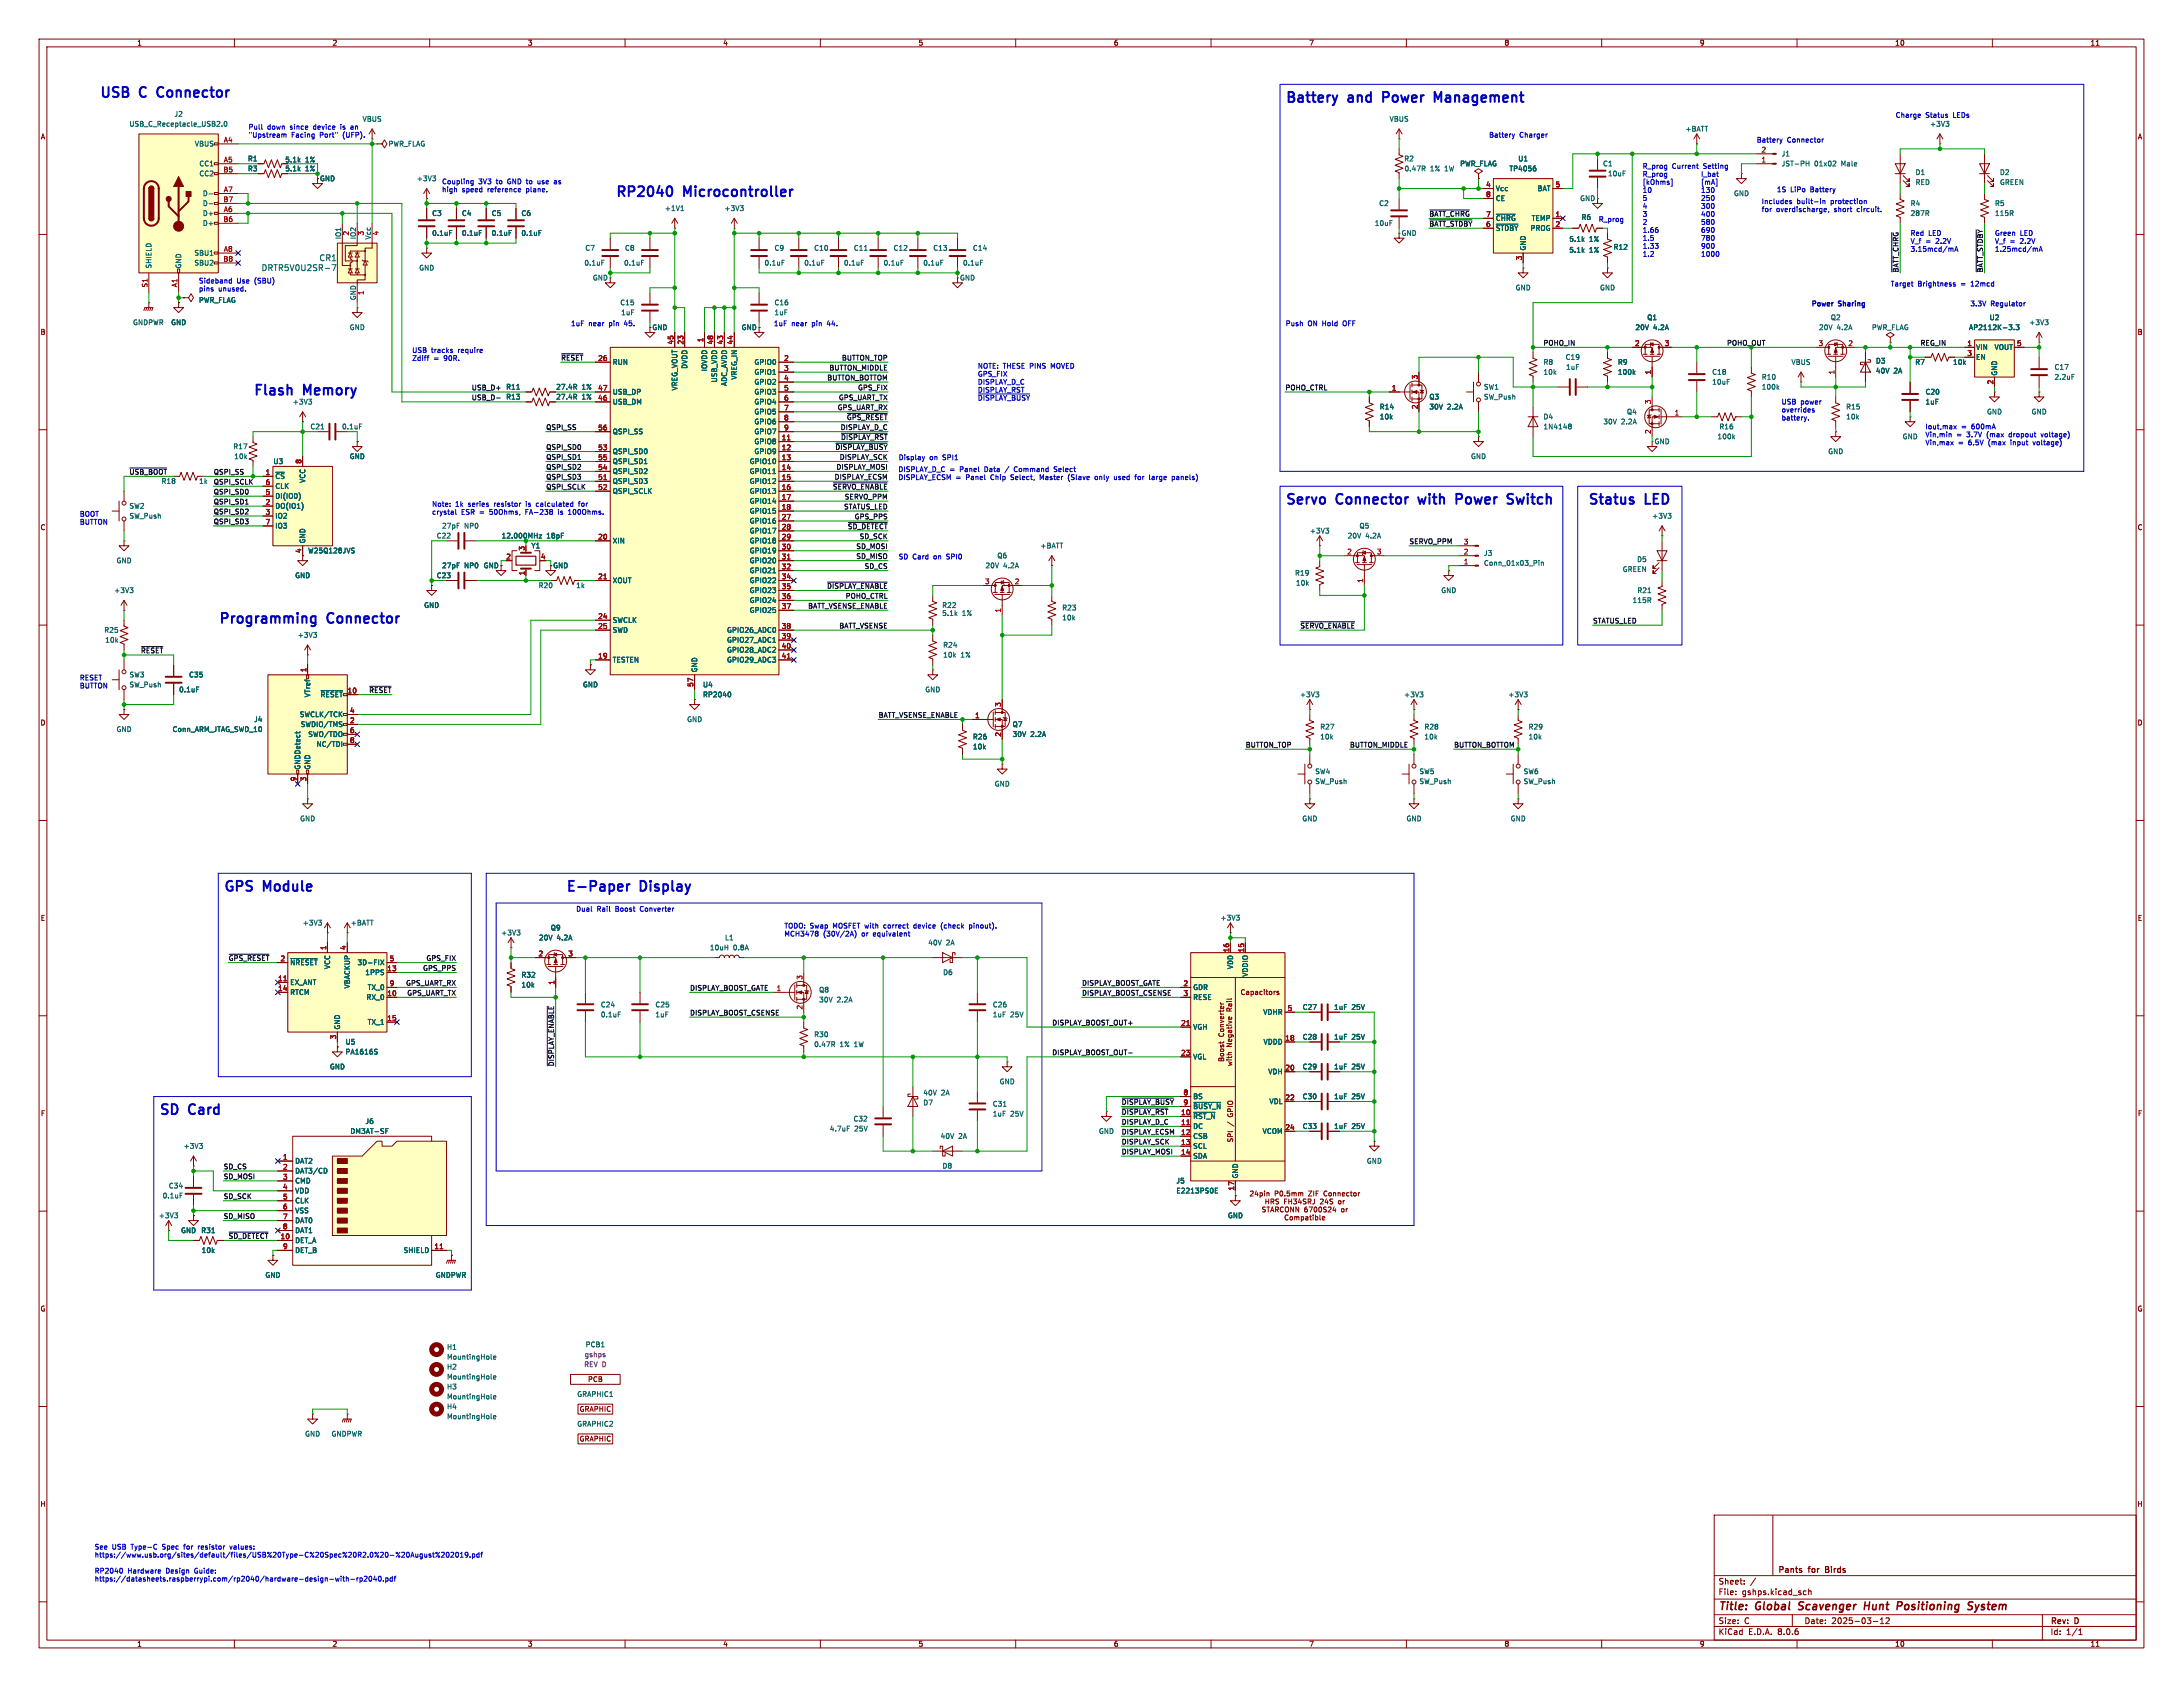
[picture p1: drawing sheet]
<svg xmlns="http://www.w3.org/2000/svg" width="559mm" height="432mm" viewBox="0 0 559 432" stroke-linecap="round" stroke-linejoin="round" font-family="sans-serif">
<defs><g id="words">
<g font-size="3.5" fill="#0000c2">
<text x="25.4" y="25.2">USB</text>
<text x="36" y="25.2">C</text>
<text x="41.5" y="25.2">Connector</text>
<text x="328.9" y="26.4">Battery</text>
<text x="345.3" y="26.4">and</text>
<text x="355.2" y="26.4">Power</text>
<text x="369.4" y="26.4">Management</text>
<text x="157.5" y="50.6">RP2040</text>
<text x="175.2" y="50.6">Microcontroller</text>
<text x="64.8" y="101.4">Flash</text>
<text x="77.9" y="101.4">Memory</text>
<text x="328.9" y="129.3">Servo</text>
<text x="342.3" y="129.3">Connector</text>
<text x="364.3" y="129.3">with</text>
<text x="374.9" y="129.3">Power</text>
<text x="389.1" y="129.3">Switch</text>
<text x="406.4" y="129.3">Status</text>
<text x="421.3" y="129.3">LED</text>
<text x="55.9" y="159.8">Programming</text>
<text x="84" y="159.8">Connector</text>
<text x="57.1" y="228.4">GPS</text>
<text x="67.6" y="228.4">Module</text>
<text x="144.8" y="228.4">E-Paper</text>
<text x="164.1" y="228.4">Display</text>
<text x="40.6" y="285.5">SD</text>
<text x="48.6" y="285.5">Card</text>
</g>
<g font-size="2.8" fill="#840000">
<text x="439.8" y="412.7">Title:</text>
<text x="449.5" y="412.7">Global</text>
<text x="461.3" y="412.7">Scavenger</text>
<text x="478.9" y="412.7">Hunt</text>
<text x="488" y="412.7">Positioning</text>
<text x="507" y="412.7">System</text>
</g>
<g font-size="2.1" fill="#006464">
<text x="66.8" y="69.6">DRTR5V0U2SR-7</text>
<text x="81.7" y="67">CR1</text>
</g>
<g font-size="2.1" fill="#840000">
<text x="439.8" y="405.8">Sheet:</text>
<text x="455" y="403">Pants</text>
<text x="463.1" y="403">for</text>
<text x="468" y="403">Birds</text>
<text x="439.8" y="408.5">File:</text>
<text x="445.9" y="408.5">gshps.kicad_sch</text>
<text x="439.8" y="418.7">KiCad</text>
<text x="439.8" y="415.9">Size:</text>
<text x="446.5" y="415.9">C</text>
<text x="447.5" y="418.7">E.D.A.</text>
<text x="455.1" y="418.7">8.0.6</text>
<text x="461.8" y="415.9">Date:</text>
<text x="468.8" y="415.9">2025-03-12</text>
<text x="524.8" y="416.1">Rev:</text>
<text x="524.8" y="418.7">Id:</text>
<text x="528.9" y="418.7">1/1</text>
<text x="531.2" y="416.1">D</text>
</g>
<g font-size="1.8" fill="#840000">
<text x="35" y="11.9">1</text>
<text x="85" y="11.9">2</text>
<text x="135" y="11.9">3</text>
<text x="185" y="11.9">4</text>
<text x="235" y="11.9">5</text>
<text x="285" y="11.9">6</text>
<text x="335" y="11.9">7</text>
<text x="385" y="11.9">8</text>
<text x="435" y="11.9">9</text>
<text x="485" y="11.9">10</text>
<text x="535" y="11.9">11</text>
<text x="10.3" y="35.9">A</text>
<text x="547.1" y="35.9">A</text>
<text x="72.9" y="41.8">5.1k</text>
<text x="72.9" y="44">5.1k</text>
<text x="81.8" y="46.6">GND</text>
<text x="10.3" y="85.9">B</text>
<text x="166.9" y="84.7">GND</text>
<text x="547.1" y="85.9">B</text>
<text x="10.3" y="135.9">C</text>
<text x="547.1" y="135.9">C</text>
<text x="141.5" y="145.6">GND</text>
<text x="10.3" y="185.9">D</text>
<text x="547.1" y="185.9">D</text>
<text x="10.3" y="235.9">E</text>
<text x="547.1" y="235.9">E</text>
<text x="317.4" y="254.9">Capacitors</text>
<text x="314.6" y="259.6" transform="rotate(-90 314.6 259.6)">Negative</text>
<text x="10.3" y="285.9">F</text>
<text x="315.8" y="285.7" transform="rotate(-90 315.8 285.7)">GPIO</text>
<text x="547.1" y="285.9">F</text>
<text x="315.8" y="292.5" transform="rotate(-90 315.8 292.5)">SPI</text>
<text x="315.8" y="288.3" transform="rotate(-90 315.8 288.3)">/</text>
<text x="326.5" y="309.5">FH34SRJ</text>
<text x="336" y="309.5">24S</text>
<text x="10.3" y="335.9">G</text>
<text x="547.1" y="335.9">G</text>
<text x="150.4" y="353.9">PCB</text>
<text x="148.2" y="361.6">GRAPHIC</text>
<text x="148.2" y="369.2">GRAPHIC</text>
<text x="10.2" y="385.9">H</text>
<text x="547" y="385.9">H</text>
<text x="35" y="421.7">1</text>
<text x="85" y="421.7">2</text>
<text x="135" y="421.7">3</text>
<text x="185" y="421.7">4</text>
<text x="235" y="421.7">5</text>
<text x="285" y="421.7">6</text>
<text x="335" y="421.7">7</text>
<text x="385" y="421.7">8</text>
<text x="435" y="421.7">9</text>
<text x="485" y="421.7">10</text>
<text x="535" y="421.7">11</text>
</g>
<g font-size="1.8" fill="#006464">
<text x="33" y="32.6">USB_C_Receptacle_USB2.0</text>
<text x="44.5" y="30.1">J2</text>
<text x="92.7" y="31.3">VBUS</text>
<text x="355.6" y="31.3">VBUS</text>
<text x="431.3" y="33.9">+BATT</text>
<text x="493.9" y="32.6">+3V3</text>
<text x="49.8" y="37.7">VBUS</text>
<text x="63.3" y="41.5">R1</text>
<text x="78.1" y="41.8">1%</text>
<text x="99.3" y="37.7">PWR_FLAG</text>
<text x="359.3" y="41.5">R2</text>
<text x="388.5" y="41.5">U1</text>
<text x="455.9" y="40.2">J1</text>
<text x="50.9" y="42.8">CC1</text>
<text x="50.9" y="45.3">CC2</text>
<text x="63.3" y="44">R3</text>
<text x="78.1" y="44">1%</text>
<text x="106.6" y="46.6">+3V3</text>
<text x="359.4" y="44">0.47R</text>
<text x="366.1" y="44">1%</text>
<text x="369.9" y="44">1W</text>
<text x="373.6" y="42.8">PWR_FLAG</text>
<text x="386.3" y="44">TP4056</text>
<text x="410.2" y="42.8">C1</text>
<text x="411.5" y="45.3">10uF</text>
<text x="455.9" y="42.8">JST-PH</text>
<text x="464.4" y="42.8">01x02</text>
<text x="471.5" y="42.8">Male</text>
<text x="490.2" y="45">D1</text>
<text x="490.2" y="47.5">RED</text>
<text x="511.8" y="45">D2</text>
<text x="511.8" y="47.5">GREEN</text>
<text x="51.8" y="50.4">D-</text>
<text x="51.8" y="52.9">D-</text>
<text x="352.9" y="52.9">C2</text>
<text x="382.8" y="49.1">Vcc</text>
<text x="382.8" y="51.7">CE</text>
<text x="393.5" y="49.1">BAT</text>
<text x="404.4" y="51.7">GND</text>
<text x="443.7" y="50.4">GND</text>
<text x="489" y="52.9">R4</text>
<text x="510.6" y="52.9">R5</text>
<text x="51.8" y="55.5">D+</text>
<text x="51.8" y="58">D+</text>
<text x="110.5" y="55.5">C3</text>
<text x="118.1" y="55.5">C4</text>
<text x="125.7" y="55.5">C5</text>
<text x="133.4" y="55.5">C6</text>
<text x="170.1" y="54.2">+1V1</text>
<text x="185.3" y="54.2">+3V3</text>
<text x="351.8" y="58">10uF</text>
<text x="382.8" y="59.3">~{STDBY} PROG</text>
<text x="382.8" y="56.7">~{CHRG}</text>
<text x="392" y="56.7">TEMP</text>
<text x="404.7" y="56.5">R6</text>
<text x="489" y="55.5">287R</text>
<text x="510.6" y="55.5">115R</text>
<text x="49.6" y="65.6">SBU1</text>
<text x="87.4" y="61.4" transform="rotate(-90 87.4 61.4)">IO1</text>
<text x="89.6" y="60.4" transform="rotate(-90 89.6 60.4)">2</text>
<text x="91.2" y="61.4" transform="rotate(-90 91.2 61.4)">IO2</text>
<text x="93.4" y="60.4" transform="rotate(-90 93.4 60.4)">3</text>
<text x="95" y="61.4" transform="rotate(-90 95 61.4)">Vcc</text>
<text x="110.5" y="60.6">0.1uF</text>
<text x="118.1" y="60.6">0.1uF</text>
<text x="125.7" y="60.6">0.1uF</text>
<text x="133.4" y="60.6">0.1uF</text>
<text x="149.7" y="64.4">C7</text>
<text x="159.9" y="64.4">C8</text>
<text x="198.1" y="64.4">C9</text>
<text x="208.3" y="64.4">C10</text>
<text x="218.4" y="64.4">C11</text>
<text x="228.6" y="64.4">C12</text>
<text x="238.8" y="64.4">C13</text>
<text x="248.9" y="64.4">C14</text>
<text x="358.6" y="60.6">GND</text>
<text x="390.8" y="64.3" transform="rotate(-90 390.8 64.3)">GND</text>
<text x="401.6" y="64.9">5.1k</text>
<text x="401.6" y="62.1">5.1k</text>
<text x="406.8" y="64.9">1%</text>
<text x="406.8" y="62.1">1%</text>
<text x="412.9" y="64.1">R12</text>
<text x="39" y="68.8" transform="rotate(-90 39 68.8)">SHIELD</text>
<text x="46.6" y="68.8" transform="rotate(-90 46.6 68.8)">GND</text>
<text x="49.6" y="68.2">SBU2</text>
<text x="107.2" y="69.4">GND</text>
<text x="149.5" y="68.2">0.1uF</text>
<text x="151.6" y="72">GND</text>
<text x="159.6" y="68.2">0.1uF</text>
<text x="195.6" y="68.2">0.1uF</text>
<text x="205.7" y="68.2">0.1uF</text>
<text x="215.9" y="68.2">0.1uF</text>
<text x="226.1" y="68.2">0.1uF</text>
<text x="236.2" y="68.2">0.1uF</text>
<text x="245.6" y="72">GND</text>
<text x="246.4" y="68.2">0.1uF</text>
<text x="50.8" y="77.7">PWR_FLAG</text>
<text x="91.2" y="77" transform="rotate(-90 91.2 77)">GND</text>
<text x="387.9" y="74.5">GND</text>
<text x="409.4" y="74.5">GND</text>
<text x="33.9" y="83.4">GNDPWR</text>
<text x="43.7" y="83.4">GND</text>
<text x="158.7" y="78.3">C15</text>
<text x="158.9" y="80.9">1uF</text>
<text x="198.1" y="80.9">1uF</text>
<text x="198.1" y="78.3">C16</text>
<text x="421.5" y="82.1">Q1</text>
<text x="468.5" y="82.1">Q2</text>
<text x="509.2" y="82.1">U2</text>
<text x="519.3" y="83.4">+3V3</text>
<text x="89.4" y="84.7">GND</text>
<text x="189.7" y="84.7">GND</text>
<text x="418.5" y="84.7">20V</text>
<text x="423.2" y="84.7">4.2A</text>
<text x="465.5" y="84.7">20V</text>
<text x="470.2" y="84.7">4.2A</text>
<text x="479.1" y="84.7">PWR_FLAG</text>
<text x="503.9" y="84.7">AP2112K-3.3</text>
<text x="505.7" y="89.8">VIN</text>
<text x="510.4" y="89.8">VOUT</text>
<text x="156.7" y="93.6">RUN</text>
<text x="176.1" y="94.5" transform="rotate(-90 176.1 94.5)">DVDD</text>
<text x="181.2" y="95.2" transform="rotate(-90 181.2 95.2)">IOVDD</text>
<text x="193" y="93.6">GPIO0</text>
<text x="395" y="93.6">R8</text>
<text x="400.6" y="92.3">C19</text>
<text x="400.8" y="94.8">1uF</text>
<text x="414" y="93.6">R9</text>
<text x="458.5" y="93.6">VBUS</text>
<text x="480.1" y="93.3">D3</text>
<text x="480.1" y="95.8">40V</text>
<text x="484.7" y="95.8">2A</text>
<text x="490.1" y="93.6">R7</text>
<text x="499.8" y="93.6">10k</text>
<text x="505.7" y="92.3">EN</text>
<text x="525.8" y="94.8">C17</text>
<text x="129.4" y="99.9">R11</text>
<text x="142.2" y="99.9">27.4R</text>
<text x="148.9" y="99.9">1%</text>
<text x="156.7" y="101.2">USB_DP</text>
<text x="173.6" y="100.1" transform="rotate(-90 173.6 100.1)">VREG_VOUT</text>
<text x="183.7" y="98" transform="rotate(-90 183.7 98)">USB_VDD</text>
<text x="186.3" y="98.9" transform="rotate(-90 186.3 98.9)">ADC_AVDD</text>
<text x="188.8" y="97.3" transform="rotate(-90 188.8 97.3)">VREG_IN</text>
<text x="193" y="96.1">GPIO1</text>
<text x="193" y="98.7">GPIO2</text>
<text x="193" y="101.2">GPIO3</text>
<text x="379.7" y="99.9">SW1</text>
<text x="395" y="96.1">10k</text>
<text x="414" y="96.1">100k</text>
<text x="438.2" y="96.1">C18</text>
<text x="438.2" y="98.7">10uF</text>
<text x="450.9" y="97.4">R10</text>
<text x="450.9" y="99.9">100k</text>
<text x="492.8" y="101.2">C20</text>
<text x="511.4" y="96.3" transform="rotate(-90 511.4 96.3)">GND</text>
<text x="525.8" y="97.4">2.2uF</text>
<text x="74.8" y="103.7">+3V3</text>
<text x="129.4" y="102.5">R13</text>
<text x="142.2" y="102.5">27.4R</text>
<text x="148.9" y="102.5">1%</text>
<text x="156.7" y="103.7">USB_DM</text>
<text x="193" y="103.7">GPIO4</text>
<text x="193" y="106.3">GPIO5</text>
<text x="353.1" y="105">R14</text>
<text x="353.1" y="107.5">10k</text>
<text x="365.8" y="102.5">Q3</text>
<text x="365.8" y="105">30V</text>
<text x="370.4" y="105">2.2A</text>
<text x="379.7" y="102.5">SW_Push</text>
<text x="395" y="107.5">D4</text>
<text x="416.3" y="106.3">Q4</text>
<text x="472.5" y="105">R15</text>
<text x="472.5" y="107.5">10k</text>
<text x="492.8" y="103.7">1uF</text>
<text x="508.5" y="106.3">GND</text>
<text x="519.9" y="106.3">GND</text>
<text x="79.3" y="110.1">C21</text>
<text x="156.7" y="111.4">QSPI_SS</text>
<text x="193" y="113.9">GPIO8</text>
<text x="193" y="108.8">GPIO6</text>
<text x="193" y="111.4">GPIO7</text>
<text x="395" y="110.1">1N4148</text>
<text x="410.3" y="108.8">30V</text>
<text x="415" y="108.8">2.2A</text>
<text x="423.4" y="113.9">GND</text>
<text x="439.5" y="112.6">100k</text>
<text x="440" y="110.1">R16</text>
<text x="486.9" y="112.6">GND</text>
<text x="59.6" y="115.2">R17</text>
<text x="59.8" y="117.7">10k</text>
<text x="69.9" y="119">U3</text>
<text x="89.4" y="117.7">GND</text>
<text x="156.7" y="116.4">QSPI_SD0</text>
<text x="156.7" y="119">QSPI_SD1</text>
<text x="191.8" y="119">GPIO10</text>
<text x="193" y="116.4">GPIO9</text>
<text x="376.4" y="117.7">GND</text>
<text x="467.9" y="116.4">GND</text>
<text x="41.2" y="124.1">R18</text>
<text x="50.8" y="124.1">1k</text>
<text x="70.4" y="122.8">~{CS}</text>
<text x="70.4" y="125.3">CLK</text>
<text x="78.3" y="123.7" transform="rotate(-90 78.3 123.7)">VCC</text>
<text x="156.7" y="124.1">QSPI_SD3</text>
<text x="156.7" y="121.5">QSPI_SD2</text>
<text x="191.8" y="121.5">GPIO11</text>
<text x="191.8" y="124.1">GPIO12</text>
<text x="33" y="130.4">SW2</text>
<text x="70.4" y="130.4">DO(IO1)</text>
<text x="70.4" y="127.9">DI(IO0)</text>
<text x="156.7" y="126.6">QSPI_SCLK</text>
<text x="191.8" y="126.6">GPIO13</text>
<text x="191.8" y="129.1">GPIO14</text>
<text x="191.8" y="131.7">GPIO15</text>
<text x="33" y="132.9">SW_Push</text>
<text x="70.4" y="132.9">IO2</text>
<text x="70.4" y="135.5">IO3</text>
<text x="113" y="135.5">27pF</text>
<text x="118.9" y="135.5">NP0</text>
<text x="191.8" y="134.2">GPIO16</text>
<text x="191.8" y="136.8">GPIO17</text>
<text x="335.2" y="136.8">+3V3</text>
<text x="347.9" y="135.5">Q5</text>
<text x="422.8" y="132.9">+3V3</text>
<text x="78.3" y="139.2" transform="rotate(-90 78.3 139.2)">GND</text>
<text x="78.7" y="141.8">W25Q128JVS</text>
<text x="111.7" y="138">C22</text>
<text x="128.3" y="138">12.000MHz</text>
<text x="135.9" y="140.6">Y1</text>
<text x="139.9" y="138">18pF</text>
<text x="156.7" y="139.3">XIN</text>
<text x="191.8" y="139.3">GPIO18</text>
<text x="191.8" y="141.8">GPIO19</text>
<text x="255.2" y="143.1">Q6</text>
<text x="266.2" y="140.6">+BATT</text>
<text x="344.9" y="138">20V</text>
<text x="349.5" y="138">4.2A</text>
<text x="379.7" y="142.5">J3</text>
<text x="29.7" y="144.4">GND</text>
<text x="75.4" y="148.2">GND</text>
<text x="111.7" y="148.2">C23</text>
<text x="113" y="145.6">27pF</text>
<text x="118.9" y="145.6">NP0</text>
<text x="123.7" y="145.6">GND</text>
<text x="156.7" y="149.5">XOUT</text>
<text x="191.8" y="144.4">GPIO20</text>
<text x="191.8" y="146.9">GPIO21</text>
<text x="191.8" y="149.5">GPIO22</text>
<text x="252.1" y="145.6">20V</text>
<text x="256.8" y="145.6">4.2A</text>
<text x="331.4" y="147.5">R19</text>
<text x="379.7" y="145">Conn_01x03_Pin</text>
<text x="415.3" y="146.6">GREEN</text>
<text x="418.9" y="144.1">D5</text>
<text x="29.1" y="152">+3V3</text>
<text x="108.5" y="155.8">GND</text>
<text x="137.8" y="150.7">R20</text>
<text x="147.4" y="150.7">1k</text>
<text x="191.8" y="152">GPIO23</text>
<text x="191.8" y="154.5">GPIO24</text>
<text x="241.1" y="155.8">R22</text>
<text x="331.6" y="150.1">10k</text>
<text x="368.8" y="152">GND</text>
<text x="417.8" y="154.5">115R</text>
<text x="419" y="152">R21</text>
<text x="156.7" y="159.6">SWCLK</text>
<text x="191.8" y="157.1">GPIO25</text>
<text x="241.1" y="157.8">5.1k</text>
<text x="246.3" y="157.8">1%</text>
<text x="271.8" y="156.4">R23</text>
<text x="271.8" y="159">10k</text>
<text x="26.6" y="162.2">R25</text>
<text x="26.8" y="164.7">10k</text>
<text x="76.1" y="163.4">+3V3</text>
<text x="156.7" y="162.2">SWD</text>
<text x="186" y="162.2">GPIO26_ADC0</text>
<text x="186" y="164.7">GPIO27_ADC1</text>
<text x="186" y="167.2">GPIO28_ADC2</text>
<text x="241.3" y="166">R24</text>
<text x="33" y="173.6">SW3</text>
<text x="48.3" y="173.6">C35</text>
<text x="156.7" y="169.8">TESTEN</text>
<text x="178.7" y="172.2" transform="rotate(-90 178.7 172.2)">GND</text>
<text x="186" y="169.8">GPIO29_ADC3</text>
<text x="241.3" y="168.5">10k</text>
<text x="245.9" y="168.5">1%</text>
<text x="33" y="176.1">SW_Push</text>
<text x="45.7" y="177.4">0.1uF</text>
<text x="79.6" y="178.6" transform="rotate(-90 79.6 178.6)">VTref</text>
<text x="81.9" y="178.7">~{RESET}</text>
<text x="149.1" y="176.1">GND</text>
<text x="179.8" y="176.1">U4</text>
<text x="179.8" y="178.7">RP2040</text>
<text x="236.7" y="177.4">GND</text>
<text x="332.6" y="178.7">+3V3</text>
<text x="359.3" y="178.7">+3V3</text>
<text x="386" y="178.7">+3V3</text>
<text x="64.9" y="185">J4</text>
<text x="76.6" y="183.7">SWCLK/TCK</text>
<text x="175.8" y="185">GND</text>
<text x="29.7" y="187.6">GND</text>
<text x="44.1" y="187.6">Conn_ARM_JTAG_SWD_10</text>
<text x="76.9" y="186.3">SWDIO/TMS</text>
<text x="78.8" y="188.8">SWO/TDO</text>
<text x="80.9" y="191.4">NC/TDI</text>
<text x="248.9" y="192">10k</text>
<text x="248.9" y="189.5">R26</text>
<text x="259.1" y="186.3">Q7</text>
<text x="259.1" y="188.8">30V</text>
<text x="263.8" y="188.8">2.2A</text>
<text x="337.8" y="186.9">R27</text>
<text x="337.8" y="189.5">10k</text>
<text x="364.5" y="186.9">R28</text>
<text x="364.5" y="189.5">10k</text>
<text x="391.2" y="186.9">R29</text>
<text x="391.2" y="189.5">10k</text>
<text x="77.1" y="197.1" transform="rotate(-90 77.1 197.1)">GNDDetect</text>
<text x="79.6" y="197.1" transform="rotate(-90 79.6 197.1)">GND</text>
<text x="254.5" y="201.5">GND</text>
<text x="336.6" y="198.3">SW4</text>
<text x="336.6" y="200.9">SW_Push</text>
<text x="363.2" y="198.3">SW5</text>
<text x="363.2" y="200.9">SW_Push</text>
<text x="389.9" y="198.3">SW6</text>
<text x="389.9" y="200.9">SW_Push</text>
<text x="76.7" y="210.4">GND</text>
<text x="333.2" y="210.4">GND</text>
<text x="359.9" y="210.4">GND</text>
<text x="386.6" y="210.4">GND</text>
<text x="77.4" y="237.1">+3V3</text>
<text x="89.7" y="237.1">+BATT</text>
<text x="128.2" y="239.6">+3V3</text>
<text x="140.9" y="238.4">Q9</text>
<text x="312.3" y="235.8">+3V3</text>
<text x="137.8" y="240.9">20V</text>
<text x="142.5" y="240.9">4.2A</text>
<text x="181.6" y="243.4">10uH</text>
<text x="185.5" y="240.9">L1</text>
<text x="187.7" y="243.4">0.8A</text>
<text x="237.5" y="242.2">40V</text>
<text x="242.2" y="242.2">2A</text>
<text x="74.2" y="247.2">~{NRESET}</text>
<text x="84.7" y="248.2" transform="rotate(-90 84.7 248.2)">VCC</text>
<text x="91.4" y="247.2">3D-FIX</text>
<text x="93.4" y="249.8">1PPS</text>
<text x="133.4" y="250.4">R32</text>
<text x="241.3" y="249.8">D6</text>
<text x="315.8" y="248.2" transform="rotate(-90 315.8 248.2)">VDD</text>
<text x="319.6" y="250.1" transform="rotate(-90 319.6 250.1)">VDDIO</text>
<text x="74.2" y="252.3">EX_ANT</text>
<text x="74.2" y="254.9">RTCM</text>
<text x="89.8" y="253.1" transform="rotate(-90 89.8 253.1)">VBACKUP</text>
<text x="93.7" y="256.1">RX_0</text>
<text x="94" y="253.6">TX_0</text>
<text x="133.4" y="253">10k</text>
<text x="209.6" y="254.2">Q8</text>
<text x="209.6" y="256.8">30V</text>
<text x="214.2" y="256.8">2.2A</text>
<text x="305.3" y="253.6">GDR</text>
<text x="305.3" y="256.1">RESE</text>
<text x="87.2" y="263.7" transform="rotate(-90 87.2 263.7)">GND</text>
<text x="94" y="262.5">TX_1</text>
<text x="153.7" y="258">C24</text>
<text x="153.7" y="260.6">0.1uF</text>
<text x="167.6" y="260.6">1uF</text>
<text x="167.6" y="258">C25</text>
<text x="254" y="258">C26</text>
<text x="254" y="260.6">1uF</text>
<text x="258.6" y="260.6">25V</text>
<text x="305.3" y="263.8">VGH</text>
<text x="323.3" y="259.9">VDHR</text>
<text x="333.3" y="258.7">C27</text>
<text x="341.4" y="258.7">1uF</text>
<text x="346" y="258.7">25V</text>
<text x="88.3" y="267.6">U5</text>
<text x="208.3" y="268.2">0.47R</text>
<text x="208.3" y="265.7">R30</text>
<text x="215" y="268.2">1%</text>
<text x="218.8" y="268.2">1W</text>
<text x="323.3" y="267.6">VDDD</text>
<text x="333.3" y="266.3">C28</text>
<text x="341.4" y="266.3">1uF</text>
<text x="346" y="266.3">25V</text>
<text x="84.3" y="273.9">GND</text>
<text x="88.3" y="270.1">PA1616S</text>
<text x="305.3" y="271.4">VGL</text>
<text x="324.5" y="275.2">VDH</text>
<text x="333.3" y="273.9">C29</text>
<text x="341.4" y="273.9">1uF</text>
<text x="346" y="273.9">25V</text>
<text x="236.2" y="280.6">40V</text>
<text x="240.9" y="280.6">2A</text>
<text x="255.8" y="277.7">GND</text>
<text x="305.3" y="281.5">BS</text>
<text x="333.3" y="281.5">C30</text>
<text x="341.4" y="281.5">1uF</text>
<text x="346" y="281.5">25V</text>
<text x="93.4" y="287.9">J6</text>
<text x="218.3" y="287.2">C32</text>
<text x="236.2" y="283.1">D7</text>
<text x="254" y="283.4">C31</text>
<text x="254" y="286">1uF</text>
<text x="258.6" y="286">25V</text>
<text x="305.3" y="286.6">~{RST_N}</text>
<text x="305.3" y="284.1">~{BUSY_N}</text>
<text x="324.8" y="282.8">VDL</text>
<text x="89.6" y="290.4">DM3AT-SF</text>
<text x="212.3" y="289.8">4.7uF</text>
<text x="218.7" y="289.8">25V</text>
<text x="240.7" y="291.7">40V</text>
<text x="245.3" y="291.7">2A</text>
<text x="281.2" y="290.4">GND</text>
<text x="305.3" y="289.2">DC</text>
<text x="305.3" y="291.7">CSB</text>
<text x="323.1" y="290.4">VCOM</text>
<text x="333.3" y="289.2">C33</text>
<text x="341.4" y="289.2">1uF</text>
<text x="346" y="289.2">25V</text>
<text x="46.9" y="294.2">+3V3</text>
<text x="75.4" y="298">DAT2</text>
<text x="241.1" y="299.3">D8</text>
<text x="305.3" y="294.2">SCL</text>
<text x="305.3" y="296.8">SDA</text>
<text x="349.8" y="298">GND</text>
<text x="43.1" y="304.4">C34</text>
<text x="75.4" y="300.6">DAT3/CD</text>
<text x="75.4" y="303.1">CMD</text>
<text x="75.4" y="305.7">VDD</text>
<text x="301" y="303.1">J5</text>
<text x="301" y="305.7">E2213PS0E</text>
<text x="317.1" y="301.8" transform="rotate(-90 317.1 301.8)">GND</text>
<text x="41.5" y="306.9">0.1uF</text>
<text x="75.4" y="308.2">CLK</text>
<text x="75.4" y="310.7">VSS</text>
<text x="40.5" y="312">+3V3</text>
<text x="46.2" y="315.8">GND</text>
<text x="51.4" y="315.8">R31</text>
<text x="75.4" y="313.3">DAT0</text>
<text x="75.4" y="315.8">DAT1</text>
<text x="314.2" y="312">GND</text>
<text x="51.5" y="320.9">10k</text>
<text x="75.4" y="318.4">DET_A</text>
<text x="75.4" y="320.9">DET_B</text>
<text x="103.2" y="320.9">SHIELD</text>
<text x="67.8" y="327.3">GND</text>
<text x="111.4" y="327.3">GNDPWR</text>
<text x="114.3" y="345.7">H1</text>
<text x="149.8" y="345">PCB1</text>
<text x="114.3" y="350.7">H2</text>
<text x="114.3" y="353.3">MountingHole</text>
<text x="114.3" y="348.2">MountingHole</text>
<text x="114.3" y="355.8">H3</text>
<text x="114.3" y="358.4">MountingHole</text>
<text x="147.6" y="357.7">GRAPHIC1</text>
<text x="114.3" y="360.9">H4</text>
<text x="114.3" y="363.4">MountingHole</text>
<text x="147.6" y="365.4">GRAPHIC2</text>
<text x="78" y="367.9">GND</text>
<text x="84.7" y="367.9">GNDPWR</text>
</g>
<g font-size="1.8" fill="#0000c2">
<text x="63.5" y="33.3">Pull</text>
<text x="63.5" y="35.3">&quot;Upstream</text>
<text x="68.4" y="33.3">down</text>
<text x="74.4" y="33.3">since</text>
<text x="74.6" y="35.3">Facing</text>
<text x="80.5" y="33.3">device</text>
<text x="82" y="35.3">Port&quot;</text>
<text x="87.7" y="33.3">is</text>
<text x="88.1" y="35.3">(UFP).</text>
<text x="90.5" y="33.3">an</text>
<text x="381" y="35.3">Battery</text>
<text x="389.2" y="35.3">Charger</text>
<text x="485.1" y="30.2">Charge</text>
<text x="492.9" y="30.2">Status</text>
<text x="500.1" y="30.2">LEDs</text>
<text x="449.6" y="36.6">Battery</text>
<text x="457.5" y="36.6">Connector</text>
<text x="113" y="47.2">Coupling</text>
<text x="122.5" y="47.2">3V3</text>
<text x="127.2" y="47.2">to</text>
<text x="130.2" y="47.2">GND to</text>
<text x="138.3" y="47.2">use</text>
<text x="142.7" y="47.2">as</text>
<text x="420.4" y="43.3">R_prog</text>
<text x="420.4" y="45.3">R_prog I_bat</text>
<text x="420.4" y="47.4">[kOhms] [mA]</text>
<text x="428" y="43.3">Current</text>
<text x="436.1" y="43.3">Setting</text>
<text x="113" y="49.3">high</text>
<text x="118.3" y="49.3">speed</text>
<text x="124.9" y="49.3">reference</text>
<text x="135" y="49.3">plane.</text>
<text x="420.4" y="49.4">10</text>
<text x="420.4" y="51.5">5</text>
<text x="420.4" y="53.5">4</text>
<text x="450.8" y="52.3">Includes</text>
<text x="454.7" y="49.3">1S</text>
<text x="458.6" y="49.3">LiPo</text>
<text x="459.9" y="52.3">built-in</text>
<text x="464.1" y="49.3">Battery</text>
<text x="468.7" y="52.3">protection</text>
<text x="409.1" y="56.9">R_prog</text>
<text x="420.4" y="55.6">3</text>
<text x="420.4" y="57.6">2</text>
<text x="420.4" y="59.7">1.66 690</text>
<text x="450.8" y="54.4">for</text>
<text x="454.7" y="54.4">overdischarge,</text>
<text x="469.6" y="54.4">short</text>
<text x="475.7" y="54.4">circuit.</text>
<text x="420.4" y="61.7">1.5</text>
<text x="420.4" y="63.7">1.33 900</text>
<text x="420.4" y="65.8">1.2</text>
<text x="488.9" y="60.4">Red</text>
<text x="488.9" y="62.5">V_f</text>
<text x="488.9" y="64.5">3.15mcd/mA</text>
<text x="492.9" y="62.5">=</text>
<text x="493.6" y="60.4">LED</text>
<text x="495.6" y="62.5">2.2V</text>
<text x="510.5" y="60.4">Green</text>
<text x="510.5" y="62.5">V_f</text>
<text x="510.5" y="64.5">1.25mcd/mA</text>
<text x="514.5" y="62.5">=</text>
<text x="517.1" y="60.4">LED</text>
<text x="517.2" y="62.5">2.2V</text>
<text x="50.8" y="72.6">Sideband</text>
<text x="50.8" y="74.7">pins</text>
<text x="55.9" y="74.7">unused.</text>
<text x="60.6" y="72.6">Use</text>
<text x="65.2" y="72.6">(SBU)</text>
<text x="483.9" y="73.4">Target</text>
<text x="490.9" y="73.4">Brightness</text>
<text x="502.1" y="73.4">=</text>
<text x="504.8" y="73.4">12mcd</text>
<text x="146" y="83.6">1uF</text>
<text x="150.7" y="83.6">near</text>
<text x="156" y="83.6">pin</text>
<text x="160.1" y="83.6">45.</text>
<text x="198" y="83.6">1uF</text>
<text x="202.6" y="83.6">near</text>
<text x="207.9" y="83.6">pin</text>
<text x="212" y="83.6">44.</text>
<text x="328.9" y="83.6">Push</text>
<text x="335" y="83.6">ON</text>
<text x="339.1" y="83.6">Hold</text>
<text x="344.9" y="83.6">OFF</text>
<text x="463.5" y="78.5">Power</text>
<text x="470.8" y="78.5">Sharing</text>
<text x="504.2" y="78.5">3.3V</text>
<text x="509.8" y="78.5">Regulator</text>
<text x="105.4" y="90.4">USB</text>
<text x="105.4" y="92.5">Zdiff</text>
<text x="110.4" y="90.4">tracks</text>
<text x="111" y="92.5">=</text>
<text x="113.7" y="92.5">90R.</text>
<text x="117.4" y="90.4">require</text>
<text x="250.2" y="94.4">NOTE: THESE PINS</text>
<text x="269.3" y="94.4">MOVED</text>
<text x="250.2" y="96.5">GPS_FIX</text>
<text x="250.2" y="98.5">DISPLAY_D_C</text>
<text x="250.2" y="100.6">DISPLAY_RST</text>
<text x="250.2" y="102.6">~{DISPLAY_BUSY}</text>
<text x="455.9" y="103.6">USB</text>
<text x="455.9" y="105.7">overrides</text>
<text x="455.9" y="107.7">battery.</text>
<text x="460.9" y="103.6">power</text>
<text x="492.8" y="110">Iout,max</text>
<text x="492.8" y="112">Vin,min</text>
<text x="500.8" y="112">=</text>
<text x="502" y="110">=</text>
<text x="503.6" y="112">3.7V</text>
<text x="504.8" y="110">600mA</text>
<text x="508.9" y="112">(max</text>
<text x="514.7" y="112">dropout</text>
<text x="523.2" y="112">voltage)</text>
<text x="229.9" y="117.9">Display</text>
<text x="238.2" y="117.9">on</text>
<text x="242" y="117.9">SPI1</text>
<text x="492.8" y="114.1">Vin,max</text>
<text x="501.2" y="114.1">=</text>
<text x="504" y="114.1">6.5V</text>
<text x="509.3" y="114.1">(max</text>
<text x="515.2" y="114.1">input</text>
<text x="521.1" y="114.1">voltage)</text>
<text x="229.9" y="120.9">DISPLAY_D_C =</text>
<text x="229.9" y="122.9">DISPLAY_ECSM =</text>
<text x="245.8" y="120.9">Panel</text>
<text x="247.4" y="122.9">Panel</text>
<text x="252.3" y="120.9">Data</text>
<text x="253.9" y="122.9">Chip</text>
<text x="257.8" y="120.9">/</text>
<text x="259.2" y="122.9">Select,</text>
<text x="260.3" y="120.9">Command</text>
<text x="266.9" y="122.9">Master</text>
<text x="270.7" y="120.9">Select</text>
<text x="274.3" y="122.9">(Slave</text>
<text x="281.4" y="122.9">only</text>
<text x="286.5" y="122.9">used</text>
<text x="292.1" y="122.9">for</text>
<text x="295.9" y="122.9">large</text>
<text x="301.9" y="122.9">panels)</text>
<text x="110.5" y="129.8">Note:</text>
<text x="110.5" y="131.8">crystal</text>
<text x="116.6" y="129.8">1k</text>
<text x="118.1" y="131.8">ESR =</text>
<text x="120" y="129.8">series</text>
<text x="125.6" y="131.8">50Ohms,</text>
<text x="126.8" y="129.8">resistor</text>
<text x="135" y="131.8">FA-238</text>
<text x="135.1" y="129.8">is</text>
<text x="137.9" y="129.8">calculated</text>
<text x="143.6" y="131.8">is</text>
<text x="146.4" y="131.8">100Ohms.</text>
<text x="149" y="129.8">for</text>
<text x="20.3" y="132.3">BOOT</text>
<text x="20.3" y="134.4">BUTTON</text>
<text x="229.9" y="143.3">SD</text>
<text x="233.8" y="143.3">Card</text>
<text x="239.7" y="143.3">on</text>
<text x="243.4" y="143.3">SPI0</text>
<text x="20.3" y="174.2">RESET</text>
<text x="20.3" y="176.3">BUTTON</text>
<text x="147.3" y="233.4">Dual</text>
<text x="153" y="233.4">Rail</text>
<text x="158.2" y="233.4">Boost</text>
<text x="165" y="233.4">Converter</text>
<text x="200.7" y="237.7">TODO: Swap</text>
<text x="200.7" y="239.8">MCH3478</text>
<text x="210.7" y="239.8">(30V/2A)</text>
<text x="213.3" y="237.7">MOSFET with</text>
<text x="220.7" y="239.8">or</text>
<text x="223.8" y="239.8">equivalent</text>
<text x="226.7" y="237.7">correct</text>
<text x="234.6" y="237.7">device</text>
<text x="241.7" y="237.7">(check</text>
<text x="249.2" y="237.7">pinout).</text>
<text x="24.1" y="396.7">See</text>
<text x="24.1" y="398.7">https://www.usb.org/sites/default/files/USB%20Type-C%20Spec%20R2.0%20-%20August%202019.pdf</text>
<text x="28.7" y="396.7">USB</text>
<text x="33.7" y="396.7">Type-C</text>
<text x="41.9" y="396.7">Spec</text>
<text x="47.6" y="396.7">for</text>
<text x="51.4" y="396.7">resistor</text>
<text x="59.8" y="396.7">values:</text>
<text x="24.1" y="402.8">RP2040</text>
<text x="24.1" y="404.9">https://datasheets.raspberrypi.com/rp2040/hardware-design-with-rp2040.pdf</text>
<text x="32.7" y="402.8">Hardware</text>
<text x="42.6" y="402.8">Design</text>
<text x="50.1" y="402.8">Guide:</text>
</g>
<g font-size="1.8" fill="#a90000">
<text x="57.2" y="36.6">A4</text>
<text x="57.2" y="41.7">A5</text>
<text x="450.8" y="41.7">1</text>
<text x="450.8" y="39.1">2</text>
<text x="57.1" y="44.2">B5</text>
<text x="57.1" y="51.8">B7</text>
<text x="57.2" y="49.3">A7</text>
<text x="380.3" y="48">4</text>
<text x="380.3" y="50.5">8</text>
<text x="398.1" y="48">5</text>
<text x="57.1" y="56.9">B6</text>
<text x="57.2" y="54.4">A6</text>
<text x="380.3" y="55.6">7</text>
<text x="380.3" y="58.2">6</text>
<text x="398.1" y="55.6">1</text>
<text x="398.1" y="58.2">2</text>
<text x="57.2" y="64.5">A8</text>
<text x="97.2" y="60.4" transform="rotate(-90 97.2 60.4)">4</text>
<text x="57.1" y="67.1">B8</text>
<text x="389.6" y="66.7" transform="rotate(-90 389.6 66.7)">3</text>
<text x="37.8" y="73.7" transform="rotate(-90 37.8 73.7)">S1</text>
<text x="45.5" y="73.6" transform="rotate(-90 45.5 73.6)">A1</text>
<text x="93.4" y="75.6" transform="rotate(-90 93.4 75.6)">1</text>
<text x="172.5" y="88.3" transform="rotate(-90 172.5 88.3)">45</text>
<text x="175" y="88.3" transform="rotate(-90 175 88.3)">23</text>
<text x="180.1" y="87.7" transform="rotate(-90 180.1 87.7)">1</text>
<text x="182.6" y="88.3" transform="rotate(-90 182.6 88.3)">48</text>
<text x="185.2" y="88.3" transform="rotate(-90 185.2 88.3)">43</text>
<text x="187.7" y="88.3" transform="rotate(-90 187.7 88.3)">44</text>
<text x="418.4" y="88.6">2</text>
<text x="426" y="88.6">3</text>
<text x="465.4" y="88.6">3</text>
<text x="473" y="88.6">2</text>
<text x="503.5" y="88.6">1</text>
<text x="516.2" y="88.6">5</text>
<text x="153" y="92.5">26</text>
<text x="200.6" y="92.5">2</text>
<text x="200.6" y="95">3</text>
<text x="422.7" y="96" transform="rotate(-90 422.7 96)">1</text>
<text x="469.6" y="96" transform="rotate(-90 469.6 96)">1</text>
<text x="503.5" y="91.2">3</text>
<text x="153" y="100.1">47</text>
<text x="200.6" y="97.5">4</text>
<text x="200.6" y="100.1">5</text>
<text x="356.2" y="100.1">1</text>
<text x="363" y="97.2" transform="rotate(-90 363 97.2)">3</text>
<text x="510.3" y="98.5" transform="rotate(-90 510.3 98.5)">2</text>
<text x="153" y="102.6">46</text>
<text x="200.6" y="102.6">6</text>
<text x="200.6" y="105.2">7</text>
<text x="200.6" y="107.7">8</text>
<text x="363" y="104.8" transform="rotate(-90 363 104.8)">2</text>
<text x="422.7" y="103.6" transform="rotate(-90 422.7 103.6)">3</text>
<text x="428.6" y="106.4">1</text>
<text x="153" y="110.2">56</text>
<text x="200" y="112.8">11</text>
<text x="200.6" y="110.2">9</text>
<text x="422.7" y="111.2" transform="rotate(-90 422.7 111.2)">2</text>
<text x="77.2" y="118.8" transform="rotate(-90 77.2 118.8)">8</text>
<text x="153" y="115.3">53</text>
<text x="153" y="117.9">55</text>
<text x="200" y="115.3">12</text>
<text x="200" y="117.9">13</text>
<text x="67.9" y="121.7">1</text>
<text x="67.9" y="124.2">6</text>
<text x="153" y="122.9">51</text>
<text x="153" y="125.5">52</text>
<text x="153" y="120.4">54</text>
<text x="200" y="120.4">14</text>
<text x="200" y="122.9">15</text>
<text x="200" y="125.5">16</text>
<text x="67.9" y="129.3">2</text>
<text x="67.9" y="131.8">3</text>
<text x="67.9" y="126.7">5</text>
<text x="200" y="128">17</text>
<text x="200" y="130.6">18</text>
<text x="67.9" y="134.4">7</text>
<text x="200" y="133.1">27</text>
<text x="200" y="135.6">28</text>
<text x="77.2" y="141.7" transform="rotate(-90 77.2 141.7)">4</text>
<text x="129.5" y="143.3">2</text>
<text x="134.4" y="141" transform="rotate(-90 134.4 141)">3</text>
<text x="138.4" y="143.3">4</text>
<text x="153" y="138.2">20</text>
<text x="200" y="138.2">29</text>
<text x="200" y="140.7">30</text>
<text x="200" y="143.3">31</text>
<text x="344.7" y="142">2</text>
<text x="352.4" y="142">3</text>
<text x="374.6" y="142">2</text>
<text x="374.6" y="139.4">3</text>
<text x="134.4" y="147.4" transform="rotate(-90 134.4 147.4)">1</text>
<text x="153" y="148.3">21</text>
<text x="200" y="145.8">32</text>
<text x="200" y="148.3">34</text>
<text x="252" y="149.6">3</text>
<text x="259.6" y="149.6">2</text>
<text x="349" y="149.3" transform="rotate(-90 349 149.3)">1</text>
<text x="374.6" y="144.5">1</text>
<text x="200" y="150.9">35</text>
<text x="200" y="153.4">36</text>
<text x="200" y="156">37</text>
<text x="153" y="158.5">24</text>
<text x="153" y="161">25</text>
<text x="200" y="161">38</text>
<text x="256.3" y="156.9" transform="rotate(-90 256.3 156.9)">1</text>
<text x="200" y="163.6">39</text>
<text x="200" y="166.1">40</text>
<text x="78.5" y="172.2" transform="rotate(-90 78.5 172.2)">1</text>
<text x="153" y="168.7">19</text>
<text x="200" y="168.7">41</text>
<text x="88.9" y="177.5">10</text>
<text x="177.5" y="175.9" transform="rotate(-90 177.5 175.9)">57</text>
<text x="89.5" y="185.2">2</text>
<text x="89.5" y="182.6">4</text>
<text x="249.5" y="183.9">1</text>
<text x="256.3" y="181" transform="rotate(-90 256.3 181)">3</text>
<text x="89.5" y="187.7">6</text>
<text x="89.5" y="190.2">8</text>
<text x="256.3" y="188.7" transform="rotate(-90 256.3 188.7)">2</text>
<text x="75.9" y="200.1" transform="rotate(-90 75.9 200.1)">9</text>
<text x="78.5" y="200.1" transform="rotate(-90 78.5 200.1)">3</text>
<text x="83.6" y="243.3" transform="rotate(-90 83.6 243.3)">1</text>
<text x="88.6" y="243.3" transform="rotate(-90 88.6 243.3)">4</text>
<text x="137.7" y="244.9">2</text>
<text x="145.3" y="244.9">3</text>
<text x="314.7" y="243.9" transform="rotate(-90 314.7 243.9)">16</text>
<text x="318.5" y="243.9" transform="rotate(-90 318.5 243.9)">15</text>
<text x="71.1" y="251.2">11</text>
<text x="71.7" y="246.1">2</text>
<text x="99" y="248.7">13</text>
<text x="99.6" y="246.1">5</text>
<text x="205.5" y="250.9" transform="rotate(-90 205.5 250.9)">3</text>
<text x="71.1" y="253.7">14</text>
<text x="99" y="255">10</text>
<text x="99.6" y="252.5">9</text>
<text x="142" y="252.2" transform="rotate(-90 142 252.2)">1</text>
<text x="198.7" y="253.7">1</text>
<text x="302.8" y="252.5">2</text>
<text x="302.8" y="255">3</text>
<text x="99" y="261.4">15</text>
<text x="205.5" y="258.5" transform="rotate(-90 205.5 258.5)">2</text>
<text x="302.2" y="262.6">21</text>
<text x="329.5" y="258.8">5</text>
<text x="86.1" y="266.1" transform="rotate(-90 86.1 266.1)">3</text>
<text x="328.9" y="266.4">18</text>
<text x="302.2" y="270.3">23</text>
<text x="328.9" y="274.1">20</text>
<text x="302.8" y="280.4">8</text>
<text x="328.9" y="281.7">22</text>
<text x="302.2" y="285.5">10</text>
<text x="302.8" y="283">9</text>
<text x="302.2" y="288">11</text>
<text x="302.2" y="290.6">12</text>
<text x="302.2" y="293.1">13</text>
<text x="328.9" y="289.3">24</text>
<text x="72.3" y="296.9">1</text>
<text x="72.3" y="299.5">2</text>
<text x="302.2" y="295.7">14</text>
<text x="72.3" y="302">3</text>
<text x="72.3" y="304.5">4</text>
<text x="316" y="304.8" transform="rotate(-90 316 304.8)">17</text>
<text x="72.3" y="307.1">5</text>
<text x="72.3" y="309.6">6</text>
<text x="71.7" y="317.2">10</text>
<text x="72.3" y="312.2">7</text>
<text x="72.3" y="314.7">8</text>
<text x="72.3" y="319.8">9</text>
<text x="111.1" y="319.8">11</text>
</g>
<g font-size="1.8" fill="#0f0f0f">
<text x="365.8" y="55.5">~{BATT_CHRG}</text>
<text x="365.8" y="58.1">~{BATT_STDBY} 6</text>
<text x="486.1" y="69.8" transform="rotate(-90 486.1 69.8)">~{BATT_CHRG}</text>
<text x="507.6" y="69.8" transform="rotate(-90 507.6 69.8)">~{BATT_STDBY}</text>
<text x="395" y="88.5">POHO_IN</text>
<text x="491.5" y="88.5">REG_IN</text>
<text x="143.5" y="92.4">~{RESET}</text>
<text x="212.2" y="94.9">BUTTON_MIDDLE</text>
<text x="215.4" y="92.4">BUTTON_TOP</text>
<text x="120.6" y="100">USB_D+</text>
<text x="211.6" y="97.4">BUTTON_BOTTOM</text>
<text x="219.5" y="100">GPS_FIX</text>
<text x="328.9" y="100">POHO_CTRL</text>
<text x="120.6" y="102.5">USB_D-</text>
<text x="214.3" y="105.1">GPS_UART_RX</text>
<text x="214.6" y="102.5">GPS_UART_TX</text>
<text x="216.7" y="107.6">~{GPS_RESET}</text>
<text x="139.7" y="110.1">QSPI_SS</text>
<text x="215.1" y="110.1">DISPLAY_D_C</text>
<text x="215.2" y="112.7">~{DISPLAY_RST}</text>
<text x="139.7" y="117.8">QSPI_SD1</text>
<text x="139.7" y="115.2">QSPI_SD0</text>
<text x="213.7" y="115.2">~{DISPLAY_BUSY}</text>
<text x="214.9" y="117.8">DISPLAY_SCK</text>
<text x="33" y="121.6">~{USB_BOOT}</text>
<text x="54.6" y="124.1">QSPI_SCLK</text>
<text x="54.6" y="121.6">QSPI_SS</text>
<text x="139.7" y="125.4">QSPI_SCLK</text>
<text x="139.7" y="122.8">QSPI_SD3</text>
<text x="139.7" y="120.3">QSPI_SD2</text>
<text x="213.1" y="125.4">~{SERVO_ENABLE}</text>
<text x="213.5" y="122.8">DISPLAY_ECSM</text>
<text x="214" y="120.3">DISPLAY_MOSI</text>
<text x="54.6" y="131.7">QSPI_SD2</text>
<text x="54.6" y="129.2">QSPI_SD1</text>
<text x="54.6" y="126.6">QSPI_SD0</text>
<text x="215.9" y="130.5">STATUS_LED</text>
<text x="216.1" y="127.9">SERVO_PPM</text>
<text x="54.6" y="134.3">QSPI_SD3</text>
<text x="216.9" y="135.5">~{SD_DETECT}</text>
<text x="218.7" y="133">GPS_PPS</text>
<text x="219.1" y="140.6">SD_MOSI</text>
<text x="219.1" y="143.2">SD_MISO</text>
<text x="219.9" y="138.1">SD_SCK</text>
<text x="360.7" y="139.3">SERVO_PPM</text>
<text x="221.2" y="145.7">SD_CS</text>
<text x="206.7" y="155.9">BATT_VSENSE_ENABLE</text>
<text x="211.6" y="150.8">~{DISPLAY_ENABLE}</text>
<text x="216.4" y="153.3">POHO_CTRL</text>
<text x="214.7" y="160.9">BATT_VSENSE</text>
<text x="332.7" y="160.9">~{SERVO_ENABLE}</text>
<text x="407.7" y="159.7">STATUS_LED</text>
<text x="36" y="167.3">~{RESET}</text>
<text x="94.4" y="177.4">~{RESET}</text>
<text x="224.8" y="183.8">BATT_VSENSE_ENABLE</text>
<text x="318.8" y="191.4">BUTTON_TOP</text>
<text x="345.4" y="191.4">BUTTON_MIDDLE</text>
<text x="372.1" y="191.4">BUTTON_BOTTOM</text>
<text x="58.4" y="246">~{GPS_RESET} 2</text>
<text x="108.2" y="248.6">GPS_PPS</text>
<text x="109" y="246">GPS_FIX</text>
<text x="103.8" y="252.4">GPS_UART_RX</text>
<text x="104.1" y="254.9">GPS_UART_TX</text>
<text x="176.5" y="253.7">DISPLAY_BOOST_GATE</text>
<text x="276.9" y="252.4">DISPLAY_BOOST_GATE</text>
<text x="276.9" y="254.9">DISPLAY_BOOST_CSENSE</text>
<text x="176.5" y="260">DISPLAY_BOOST_CSENSE</text>
<text x="269.2" y="262.5">DISPLAY_BOOST_OUT+</text>
<text x="141.9" y="273" transform="rotate(-90 141.9 273)">~{DISPLAY_ENABLE}</text>
<text x="269.2" y="270.2">DISPLAY_BOOST_OUT-</text>
<text x="287" y="282.9">~{DISPLAY_BUSY} 9</text>
<text x="287" y="285.4">~{DISPLAY_RST} 10</text>
<text x="287" y="287.9">DISPLAY_D_C</text>
<text x="287" y="293">DISPLAY_SCK</text>
<text x="287" y="290.5">DISPLAY_ECSM</text>
<text x="57.1" y="299.4">SD_CS</text>
<text x="287" y="295.6">DISPLAY_MOSI</text>
<text x="57.1" y="301.9">SD_MOSI</text>
<text x="57.1" y="307">SD_SCK</text>
<text x="57.1" y="312.1">SD_MISO</text>
<text x="58.4" y="317.2">~{SD_DETECT} 10</text>
</g>
<g font-size="1.8" fill="#009600">
<text x="442" y="88.5">POHO_OUT</text>
<text x="87.4" y="110.1">0.1uF</text>
</g>
<g font-size="1.8" fill="#840084">
<text x="149.5" y="347.6">gshps</text>
<text x="149.4" y="350.1">REV D</text>
</g>
</g></defs>
<g fill="none" stroke="#840000" stroke-width=".26">
<path d="M10 10h538.8v411.8h-538.8zM12 12h534.8v407.8h-534.8zM60 10v2M110 10v2M160 10v2M210 10v2M260 10v2M310 10v2M360 10v2M410 10v2M460 10v2M510 10v2"/>
<path d="M536.6 11.6h.7M358.1 38.1v1.5l1.1 .4-2.1 .8 2.1 .7-2.1 .8 2.1 .8-2.1 .7 1 .4v1.5M10 60h2M358.1 59.7v1.3h1.3l-1.3 1.2-1.2-1.2h1.2M358.1 50.8v2.8M358.1 55.6v2.8M546.8 60h2M389.9 68.6v1.3h1.3l-1.3 1.2-1.3-1.2h1.3M389.9 68.6h.1M360.9 98.4v3.8M361.4 98.6h2.6v3.5h-2.6M361.4 98v1.1"/>
<path d="M361.4 99.8v1M363.2 95.3v3.3M363.5 99.8l1 .3M364 99.9l.4 .7h-.8zM377.2 97.8v5.1M378.5 95.3v2.5M10 110h2M350.5 101.6v1.5l1 .4-2 .8 2 .7-2 .8 2 .8-2 .7 1 .4v1.5M355.6 100.3h5.3M361.4 100.3h1.8v5.1M361.4 101.6v1M375.4 100.3h1.8"/>
<path d="M378.5 111.8v1.2h1.2l-1.2 1.3-1.3-1.3h1.3M378.5 111.8h.1M378.5 102.9v2.5M546.8 110h2M373.4 139.7h4.2M10 160h2M373.4 142.2h4.2M373.4 144.8h4.2M546.8 160h2M385.6 198.1h1.7M387.3 195.6v5.1M388.6 193v2.6"/>
<path d="M10 210h2M388.6 204.5v1.2h1.3l-1.3 1.3-1.3-1.3h1.3M388.6 204.5h.1M388.6 200.7v2.5M546.8 210h2M10 260h2M546.8 260h2M10 310h2M546.8 310h2M10 360h2M546.8 360h2M438.8 387.8h108v32h-108z"/>
<path d="M453.8 387.9v15.4M10 410h2M60 419.8v2M110 419.8v2M160 419.8v2M210 419.8v2M260 419.8v2M310 419.8v2M360 419.8v2M410 419.8v2M438.8 416.3h108M438.8 413.3h108"/>
<path d="M438.8 409.3h108M438.8 403.3h108M444.3 408v.2M444.3 407.3v.1M446.5 405.3v.2M446.5 404.6v.1M449.4 403.9l-1.3 1.9M458.8 413.3v3M460 419.8v2M461.9 407.2l.4 .1M462.3 408.1l-.4 .1M463 407.3h.5l.1 .9"/>
<path d="M463 406.7v1.5M479.5 415h1.2M481.3 415.6h.9M481.3 414.5l.5-.4v1.5M482.8 414.2l.5-.1 .3 .4-.9 1.1h.9M510 419.8v2M522.8 413.3v6.5M532.1 418.4h.9M532.1 417.3l.4-.4v1.5M546.8 410h2M536.6 421.4h.7"/>
<circle cx="378.5" cy="98.3" r=".51"/>
<circle cx="362.3" cy="100.3" r="2.79"/>
<circle cx="378.5" cy="102.4" r=".51"/>
<circle cx="388.6" cy="196.1" r=".51"/>
<circle cx="388.6" cy="200.2" r=".51"/>
</g>
<path d="M460.3 411.9l.3 .1M460.7 410.2l-.1 .6M477.3 411h1.2M477.4 410l-.2 2M485.8 410l1 .1 .1 .6-.4 .4h-.8M504.2 411l.5 .1 .2 .5-.5 .4h-.4M504.3 410l.8 .1M505.6 410.7l.4 1.3M506 412l-.6 .7M506.6 410.7l-.6 1.3" fill="none" stroke="#840000" stroke-width=".4"/>
<path d="M467.3 401.7h.5M467.8 401h-.5v1.5h.6" fill="none" stroke="#840000" stroke-width=".3"/>
<path d="M356.1 55.4h4.1M356.1 53.8h4.1" fill="none" stroke="#840000" stroke-width=".51"/>
<g fill="#840000" stroke="#840000" stroke-width=".26">
<path d="M361.7 100.3l1-.4v.8z"/>
<path d="M377.6 139.6h.9v.2h-.9z"/>
<path d="M377.6 142.1h.9v.3h-.9z"/>
<path d="M377.6 144.7h.9v.2h-.9z"/>
<circle cx="363.2" cy="102.1" r=".25"/>
<circle cx="363.2" cy="98.6" r=".25"/>
</g>
<path d="M364.4 43.2l.4 .6M364.7 42.6v.5M393.9 143.5v.1M393.9 143.9v.8M394.5 143.9v.8M394.5 144l.5-.1 .1 .8" fill="none" stroke="#006464" stroke-width=".26"/>
<path d="M382.3 45.7h15.2v19.1h-15.2z" fill="#ffffc2"/>
<g fill="none" stroke="#840000" stroke-width=".26">
<path d="M96.5 36.8h1.3l.6-1 .7 1-.7 1-.6-1M96.5 36.8h.1M449.6 39.4h4.2M486.4 39.4v7.6M496.6 36.8h.1M496.6 34.3l-.8 1.3M496.6 34.3v2.5M496.6 34.3l.7 1.3M109.2 50.8h.1M109.2 48.3l-.7 1.2M109.2 48.3v2.5M109.2 53.3v2.8"/>
<path d="M109.2 58.2v2.8M109.2 48.3l.8 1.2M378.5 44.5l1-.7-1-.6-1.1 .6 1.1 .7v1.2M378.5 45.7h.1M379.7 55.9h2.6M379.7 58.4h2.6M379.7 48.3h2.6M379.7 50.8h2.6M382.3 45.7h15.2v19.1h-15.2zM397.5 55.9h2.5M397.5 58.4h2.5M397.5 48.3h2.5"/>
<path d="M449.6 41.9h4.2M485.1 41.9h2.6l-1.3 2.6zM485.1 44.5h2.6M486.4 49.5v1.6l1 .3-2 .8 2 .8-2 .7 2 .8-2 .7 1 .4v1.6M487.2 46.2l1.5 1.6v-.8v.8h-.8M487.2 45l1.5 1.5v-.8v.8h-.8M91.4 78.7v1.3h1.3l-1.3 1.3-1.2-1.3h1.2M91.4 78.7h.1M109.2 63.5v1.3h1.3l-1.3 1.2-1.3-1.2h1.3M109.2 63.5h.1M389.9 64.8v2.5M392.4 90.2v1.5l1 .4-2 .7 2 .8-2 .8 2 .7-2 .8 1 .4v1.5"/>
<path d="M398.8 99.1h2.8M403.6 99.1h2.8M411.5 90.2v1.5l1 .4-2 .7 2 .8-2 .8 2 .7-2 .8 1 .4v1.5M434.3 92.7v2.8M434.3 97.5v2.8M448.3 94v1.5l1 .4-2 .7 2 .8-2 .8 2 .7-2 .8 1 .4v1.5M461 97.8h.1M461 95.3l-.8 1.2M461 95.3v2.5M461 95.3l.8 1.2M464.8 88.9h3.3M467.6 90.7h1"/>
<path d="M468 91.2h3.8M468.1 90.7v-2.6h3.6v2.6M469.4 90.7h1M469.6 87.8l.7 .3-.7 .4zM469.9 91.2v5.3M470.2 87.6l.2 1M471.2 90.7h1M475 88.9h-5.1v1.8M477.5 92.7l1.3 2.6h-2.6zM477.5 90.2v7.6M478.2 92.1h.6v.6h-2.6v.6h.7M483.9 86.4l1-.7-1-.6-1 .6 1 .7v1.2"/>
<path d="M483.9 87.6h.1M488.9 97.8v2.8M492.8 91.4h1.5l.4-1 .7 2.1 .8-2.1 .8 2.1 .7-2.1 .8 2.1 .4-1.1h1.5M522 87.6h.1M522 85.1v2.5M522 91.4v2.8M522 96.3v2.8M522 85.1l-.8 1.3M522 85.1l.7 1.3M391.2 106.7h2.5M392.4 106.7l1.3 2.5h-2.5zM392.4 104.1v7.7"/>
<path d="M422.1 106.3l.4 .6h-.7zM422.7 106.2l-1.1 .2M422.9 113v1.3h1.3l-1.3 1.3-1.3-1.3h1.3M422.9 101.6v3.3M424.7 106.7h-1.8v5.1M424.7 104.9h-2.6v3.6h2.6M424.7 104.4v1M424.7 106.2v1M424.7 108v1M425.2 106.7h5.3M425.2 104.8v3.8M438.1 106.7h1.6l.4-1 .7 2 .8-2 .7 2 .8-2 .8 2 .3-1h1.6"/>
<path d="M469.9 101.6v1.5l1 .4-2 .8 2 .7-2 .8 2 .8-2 .7 1 .4v1.5M469.9 110.5v1.3h1.3l-1.3 1.2-1.3-1.2h1.3M469.9 110.5h.1M488.9 106.7v1.3h1.3l-1.3 1.2-1.2-1.2h1.2M488.9 106.7h.1M488.9 102.6v2.8M522 100.3v1.3h1.2l-1.2 1.3-1.3-1.3h1.3M522 100.3h.1M337.8 139.7h.1M337.8 137.2l.8 1.2M337.8 137.2v2.5M337.8 137.2l-.7 1.2"/>
<path d="M425.4 137.2h.1M425.4 134.6v2.6M425.4 138.4v7.7M425.4 134.6l-.7 1.3M425.4 134.6l.8 1.3M337.8 143.5v1.5l-1 .4 2 .8-2 .7 2 .8-2 .8 2 .7-1 .4v1.5M344.2 142.2h5v1.8M347 144h1M347.3 144.5h3.9M347.5 144v-2.5h3.5v2.5M348.7 144h1.1M348.9 141.5l.6-.4v.8z"/>
<path d="M349 141l-.3 1M349.2 144.5v5.4M350.5 144h1M351 142.2h3.3M370.8 146.1v1.2h1.3l-1.3 1.3-1.2-1.3h1.2M370.8 146.1h.1M424.2 141h2.5l-1.3 2.5zM424.2 143.5h2.5M424.7 145.3l-1.5 1.5v-.7v.7h.7M424.7 144l-1.5 1.5v-.7v.7h.7M425.4 148.6v1.5l-1 .4 2.1 .8-2.1 .7 2.1 .8-2.1 .7 2.1 .8-1.1 .4v1.5M238.8 171.5v1.2h1.2l-1.2 1.3-1.3-1.3h1.3"/>
<path d="M238.8 171.5h.1M335.3 179.1v2.5M335.3 179.1l-.8 1.2M335.3 179.1l.7 1.2M361.9 179.1v2.5M361.9 179.1l-.7 1.2M361.9 179.1l.8 1.2M388.6 179.1l-.7 1.2M388.6 179.1v2.5M388.6 179.1l.8 1.2M332.2 198.1h1.8M334 195.6v5.1"/>
<path d="M335.3 182.9v1.5l1 .4-2 .7 2 .8-2 .8 2 .7-2 .8 1 .4v1.5M335.3 181.6h.1M335.3 193v2.6M361.9 182.9v1.5l1.1 .4-2.1 .7 2.1 .8-2.1 .8 2.1 .7-2.1 .8 1 .4v1.5M361.9 181.6h.1M388.6 181.6h.1M388.6 182.9v1.5l1 .4-2 .7 2 .8-2 .8 2 .7-2 .8 1 .4v1.5M335.3 204.5v1.2h1.2l-1.2 1.3-1.3-1.3h1.3M335.3 204.5h.1M335.3 200.7v2.5M335.3 289.6h2.8M340.1 289.6h2.8"/>
<path d="M351.8 292.1v1.3h1.3l-1.3 1.2-1.3-1.2h1.3M351.8 292.1h.1M316.2 306.1v1.2h1.3l-1.3 1.3-1.2-1.3h1.2M316.2 306.1h.1"/>
<circle cx="469.9" cy="89.8" r="2.79"/>
<circle cx="423.8" cy="106.7" r="2.79"/>
<circle cx="349.2" cy="143.1" r="2.79"/>
<circle cx="335.3" cy="196.1" r=".51"/>
<circle cx="335.3" cy="200.2" r=".51"/>
</g>
<g fill="none" stroke="#006464" stroke-width=".26">
<path d="M498.1 31.1h.8l-.5 .4M498.6 31.5l.3 .3-.3 .5M110.7 45h.8l-.4 .5M111.3 45.5l.2 .3-.2 .5M115.1 59h.6M383 57.4h5.6M383 54.8h4.9M392.8 42.5h.3M392.9 43l.3 .2-.3 .6M462.3 41.8h.8M463.1 41.2v1.3M469.7 41.2l.3 .3-.1 .3-.7 .7h.8"/>
<path d="M418.2 95.3l.3 .5M418.5 95l-.4 .5M455 99.2l.4 .4M455.4 98.8l-.5 .5M523.5 81.9h.8l-.5 .4M524 82.3l.3 .3-.3 .5M530.4 95.8h.6M401.6 109l.1 .1M401.6 108.6l.6 .1-.2 .4M401.7 109.1h.3M401.7 109.1h-.1M402 109.1l.2 .2v.4h-.6"/>
<path d="M443.7 111.9l.3 .4M444 111.5l-.4 .5M339.3 135.2h.8l-.4 .5M339.9 135.7l.2 .2-.2 .6M427 131.4h.7l-.4 .5M427.5 131.9l.2 .2-.2 .6M421.8 151.7h.8M336.8 177.1h.8l-.4 .5M337.3 177.6l.3 .2-.3 .6M363.5 177.1h.7l-.4 .5M364 177.6l.2 .2-.2 .6M390.1 177.1h.8l-.4 .5"/>
<path d="M390.7 177.6l.2 .2-.2 .6"/>
</g>
<path d="M107.2 56.4h4.1M107.2 57.9h4.1M401.8 97v4.1M403.4 97v4.1M432.3 97.3h4.1M432.3 95.8h4.1M519.9 96h4.1M519.9 94.5h4.1M486.9 102.4h4.1M486.9 100.8h4.1M338.3 287.5v4.1M339.9 287.5v4.1" fill="none" stroke="#840000" stroke-width=".51"/>
<g fill="#840000" stroke="#840000" stroke-width=".26">
<path d="M349.2 142.5l.4 1h-.7z"/>
<path d="M423.4 106.3l1 .4-1 .4z"/>
<path d="M453.8 39.2h.9v.3h-.9z"/>
<path d="M453.8 41.8h.9v.2h-.9z"/>
<path d="M469.9 89.2l.4 1h-.8z"/>
<circle cx="347.5" cy="142.2" r=".25"/>
<circle cx="351" cy="142.2" r=".25"/>
<circle cx="422.9" cy="108.5" r=".25"/>
<circle cx="422.9" cy="104.9" r=".25"/>
<circle cx="471.7" cy="88.9" r=".25"/>
<circle cx="468.1" cy="88.9" r=".25"/>
</g>
<path d="M505.5 87h10.1v9.5h-10.1z" fill="#ffffc2"/>
<g fill="none" stroke="#840000" stroke-width=".26">
<path d="M508 39.4v7.6M506.7 41.9h2.6l-1.3 2.6zM506.7 44.5h2.6M508 49.5v1.6l1 .3-2 .8 2 .8-2 .7 2 .8-2 .7 1 .4v.3M508.8 46.2l1.5 1.6v-.8v.8h-.8M508.8 45l1.5 1.5v-.8v.8h-.8M502.9 88.9h2.6M502.9 91.4h2.6M505.5 87h10.1v9.5h-10.1zM510.5 96.5v2.6M515.6 88.9h2.6M510.5 100.3v1.3h1.3l-1.3 1.3-1.2-1.3h1.2"/>
<path d="M510.5 100.3h.1M256.5 179.1v3.3M31.7 181.6v1.3h1.3l-1.3 1.3-1.2-1.3h1.2M31.7 181.6h.1M246.4 185.4v1.5l1 .4-2 .8 2 .7-2 .8 2 .8-2 .7 1 .4v1.5M248.9 184.2h5.4M254.3 182.2v3.9M254.8 184.2h1.7v5M254.8 182.4h2.5v3.5h-2.5M254.8 181.9v1M254.8 183.6v1.1M254.8 185.4v1"/>
<path d="M256.5 195.6v1.3h1.3l-1.3 1.2-1.2-1.2h1.2M256.5 195.6h.1M256.8 183.6l1 .3M257.3 183.8l.4 .6h-.8zM358.9 198.1h1.8M360.7 195.6v5.1M361.9 193v2.6M78.7 204.5v1.2h1.3l-1.3 1.3-1.2-1.3h1.2M78.7 204.5h.1M361.9 204.5v1.2h1.3l-1.3 1.3-1.2-1.3h1.2M361.9 204.5h.1M361.9 200.7v2.5"/>
<path d="M146 351.8h12.7v2.5h-12.7zM148 367h8.8v2.6h-8.8z"/>
<circle cx="255.7" cy="184.1" r="2.79"/>
<circle cx="361.9" cy="196.1" r=".51"/>
<circle cx="361.9" cy="200.2" r=".51"/>
</g>
<path d="M514.2 83.1h.8l-.4 .5M515 83.7v.6M515.6 84.3v.1M516 83.1h.8l-.4 .5 .4 .1v.6h-.8M125.7 352.8l.2 .2M126.3 352.6l.6-.1v-.3h-.4l-.2 .1 .1 .6h.5M125.7 363l.2 .2M126.3 362.7l.6-.1v-.2l-.4-.1-.2 .2 .1 .6h.5" fill="none" stroke="#006464" stroke-width=".26"/>
<g fill="none" stroke="#840000" stroke-width="1.3">
<circle cx="111.8" cy="350.5" r="1.27"/>
<circle cx="111.8" cy="360.7" r="1.27"/>
</g>
<g fill="#840000" stroke="#840000" stroke-width=".26">
<path d="M255 184.2l1-.4v.7z"/>
<circle cx="256.5" cy="185.9" r=".25"/>
<circle cx="256.5" cy="182.4" r=".25"/>
</g>
<path d="M154.7 346.9l.2 .1-.2 .3M154.7 346.4l.1 .1" fill="none" stroke="#840084" stroke-width=".26"/>
<path d="M68.6 172.7h20.3v25.4h-20.3z" fill="#ffffc2"/>
<g fill="none" stroke="#840000" stroke-width=".26">
<path d="M68.6 172.7h20.3v25.4h-20.3zM78.5 172.7h.5v1h-.5zM78.7 170.2v2.5M88.9 177.8h2.5M75.9 197.1h.6v1h-.6zM76.2 198.1v2.6M78.5 197.1h.5v1h-.5zM78.7 198.1v2.6M87.9 182.6h1v.5h-1zM87.9 187.7h1v.5h-1zM87.9 185.2h1v.5h-1zM87.9 190.2h1v.6h-1z"/>
<path d="M88.9 185.4h2.5M88.9 182.9h2.5M88.9 188h2.5M88.9 190.5h2.5M163.8 254v2.8M163.8 258.8v2.8M49.5 298.5h.1M49.5 295.9v2.6M49.5 295.9l-.7 1.3M49.5 295.9l.8 1.3M43.2 315h.1M43.2 312.4l-.8 1.3"/>
<path d="M43.2 312.4v2.6M43.2 312.4l.7 1.3M49.5 311.2v1.2h1.3l-1.3 1.3-1.2-1.3h1.2M49.5 311.2h.1M49.5 317.5h1.6l.3-1 .8 2 .8-2 .7 2 .8-2 .7 2 .4-1h1.5M49.5 301v2.8M49.5 305.8v2.8M69.8 321.3v1.3h1.3l-1.3 1.3-1.2-1.3h1.2M69.8 321.3h.1M148 359.4h8.8v2.6h-8.8z"/>
</g>
<g fill="none" stroke="#006464" stroke-width=".26">
<path d="M82.2 176.8h5.5M75.9 187.3v.5M76.8 187.3l-.1 .2M87.5 189.8v1.3M51 292.7h.8l-.4 .5M51.6 293.2l.2 .2-.2 .5M44.7 310.5h.8l-.4 .4M45.2 310.9l.3 .3-.3 .5M46.1 305.4h.6M54.2 315.5h.7M125.7 357.9l.2 .2M125.7 347.7l.2 .2"/>
<path d="M126.3 357.7l.6-.2v-.2l-.4-.1-.2 .2 .1 .6h.5M126.3 347.5l.6-.1v-.3h-.4l-.2 .2 .1 .6h.5"/>
</g>
<g fill="none" stroke="#840000" stroke-width="1.3">
<circle cx="111.8" cy="345.4" r="1.27"/>
<circle cx="111.8" cy="355.6" r="1.27"/>
</g>
<path d="M161.8 258.6h4.1M161.8 257h4.1M47.5 305.6h4.1M47.5 304h4.1" fill="none" stroke="#840000" stroke-width=".51"/>
<path d="M73.7 243.8h25.4v20.4h-25.4z" fill="#ffffc2"/>
<g fill="none" stroke="#840000" stroke-width=".26">
<path d="M83.8 238.8h.1M83.8 236.2v2.6M83.8 236.2l-.7 1.3M83.8 236.2l.8 1.3M71.1 251.5h2.6M71.1 254h2.6M71.1 246.4h2.6M73.7 243.8h25.4v20.4h-25.4zM83.8 241.3v2.5M88.9 241.3v2.5M99.1 255.3h2.5M99.1 248.9h2.5"/>
<path d="M99.1 246.4h2.5M99.1 252.7h2.5M86.4 268v1.2h1.2l-1.2 1.3-1.3-1.3h1.3M86.4 268h.1M86.4 264.2v2.5M99.1 261.6h2.5M114.3 323.3l.3-.7h2l-.3 .7M115.1 322.6l-.3 .7M115.6 321.3v1.3l-.3 .7M115.6 321.3h.1M116.1 322.6l-.3 .7"/>
</g>
<path d="M72.6 251h.8" fill="none" stroke="#a90000" stroke-width=".26"/>
<path d="M81.5 235.5h.8l-.4 .5M82.1 236l.2 .3-.2 .5M74.4 245.3h6.8M97.4 245.7l.9 1.3M98.3 245.7l-.9 1.3M96.1 269.2l.4 .1 .1 .3-.6 .2M96.1 268.5l.5 .1" fill="none" stroke="#006464" stroke-width=".26"/>
<path d="M85.1 295.9h7.6l3.8-3.8h1.3v1.3h2.5l1.3-1.3h12.7v24.1h-29.2z" fill="#ffffc2"/>
<g fill="#840000" stroke="#840000" stroke-width=".26">
<path d="M86.4 314.3h2.5v1.3h-2.5z"/>
<path d="M86.4 311.8h2.5v1.3h-2.5z"/>
<path d="M86.4 309.2h2.5v1.3h-2.5z"/>
<path d="M86.4 306.7h2.5v1.3h-2.5z"/>
<path d="M86.4 304.2h2.5v1.2h-2.5z"/>
<path d="M86.4 301.6h2.5v1.3h-2.5z"/>
<path d="M86.4 299.1h2.5v1.3h-2.5z"/>
<path d="M86.4 296.5h2.5v1.3h-2.5z"/>
</g>
<g fill="none" stroke="#840000" stroke-width=".26">
<path d="M402.6 58.4h1.5l.4-1 .8 2 .7-2 .8 2 .7-2 .8 2 .4-1h1.5M408.9 50.8v1.3h1.3l-1.3 1.2-1.2-1.2h1.2M408.9 50.8h.1M408.9 40.6v2.8M408.9 45.5v2.8M411.5 59.7v1.5l1 .4-2 .8 2 .7-2 .8 2 .7-2 .8 1 .4v1.5M245.1 71.1v1.3h1.3l-1.3 1.3-1.3-1.3h1.3M245.1 61v2.8M245.1 65.8v2.8M411.5 68.6v1.3h1.2l-1.2 1.2-1.3-1.2h1.3M411.5 68.6h.1M269.2 144.8h.1"/>
<path d="M269.2 142.2l-.7 1.3M269.2 142.2v2.6M269.2 142.2l.8 1.3M88.9 238.8h.1M88.9 236.2l-.8 1.3M88.9 236.2v2.6M88.9 236.2l.8 1.3M149.9 254v2.8M149.9 258.8v2.8M335.3 259.1h2.8M340.1 259.1h2.8M205.7 261.6v1.5l1.1 .4-2.1 .8 2.1 .7-2.1 .8 2.1 .8-2.1 .7 1 .4v1.5"/>
<path d="M233.7 278.1v7.7M250.2 279.4v2.8M257.8 271.8v1.3h1.3l-1.3 1.2-1.3-1.2h1.3M257.8 271.8h.1M71.1 297.2h3.8M71.1 299.7h3.8M85.1 295.9h7.6l3.8-3.8h1.3v1.3h2.5l1.3-1.3h12.7v24.1h-29.2zM110.5 292.1v-1.3h-35.6v33.1h35.6v-7.7M226.1 283.2v2.8M226.1 288v2.8M233 280h-.6v.7h2.5v.6h-.6M233.7 280.7l1.2 2.5h-2.5z"/>
<path d="M250.2 284.2v2.8M71.1 317.5h3.8M71.1 302.3h3.8M71.1 304.8h3.8M71.1 307.3h3.8M71.1 309.9h3.8M71.1 312.4h3.8M71.1 315h3.8M71.1 320h3.8M110.5 320h3.8M80 362v1.2h1.3l-1.3 1.3-1.3-1.3h1.3M80 362h.1"/>
</g>
<path d="M112.6 319.6h.8" fill="none" stroke="#a90000" stroke-width=".26"/>
<path d="M251 66.6h.6M158.3 259h.6M213.2 267.3l.5 .6M213.5 266.7v.5M83.5 299.1l.2 .5-.2 .6M98.8 289.5h.4M98.8 288.9h.6M216.9 288.2h.6M256.8 283.2h.8" fill="none" stroke="#006464" stroke-width=".26"/>
<path d="M406.9 45.2h4.1M406.9 43.7h4.1M243.1 64h4M243.1 65.5h4M147.8 258.6h4.1M147.8 257h4.1M338.3 257v4.1M339.9 257v4.1M224 287.8h4.1M224 286.3h4.1M248.2 284h4M248.2 282.4h4" fill="none" stroke="#840000" stroke-width=".51"/>
<path d="M304.8 243.8h24.1v58.5h-24.1z" fill="#ffffc2"/>
<g fill="none" stroke="#840000" stroke-width=".26">
<path d="M95.2 35.6h.1M95.2 33l-.7 1.3M95.2 33v2.6M95.2 33l.8 1.3M358.1 35.6h.1M358.1 33l-.7 1.3M358.1 33v2.6M358.1 33l.8 1.3M434.3 36.8h.1M434.3 34.3l-.7 1.3M434.3 34.3v2.5M434.3 34.3l.8 1.3"/>
<path d="M445.8 44.5v1.2h1.2l-1.2 1.3-1.3-1.3h1.3M445.8 44.5h.1M417.8 88.9h5.1v1.8M420.6 90.7h1M421 91.2h3.8M421.1 90.7v-2.6h3.6v2.6M422.4 90.7h1M422.5 88.1l.7-.3v.7zM422.7 87.6l-.3 1M422.9 91.2v5.3M424.2 90.7h1M424.7 88.9h3.3"/>
<path d="M238.8 152.4v1.5l1 .4-2.1 .8 2.1 .7-2.1 .8 2.1 .8-2.1 .7 1.1 .4v1.5M251.5 149.9h3.3M254.3 151.6h1M254.6 152.1h3.8M254.8 151.6v-2.5h3.5v2.5M256 151.6h1M256.3 148.7l.6 .4-.6 .4zM256.5 152.1v5.4M256.8 148.6l.2 1M257.8 151.6h1M261.6 149.9h-5.1v1.7M269.2 152.4v1.5l1.1 .4-2.1 .8 2.1 .7-2.1 .8 2.1 .8-2.1 .7 1 .4v1.5"/>
<path d="M177.8 179.1v1.2h1.3l-1.3 1.3-1.3-1.3h1.3M177.8 179.1h.1M238.8 162.6v1.5l1 .4-2.1 .7 2.1 .8-2.1 .8 2.1 .7-2.1 .8 1.1 .4v1.5M315 238.8h.1M315 236.2v2.6M315 236.2l-.8 1.3M315 236.2l.7 1.3M130.8 246.4v1.5l1 .4-2 .7 2 .8-2 .8 2 .7-2 .8 1 .4v1.5M130.8 242.6h.1M130.8 240v2.6M130.8 240l.8 1.3M130.8 240l-.8 1.3"/>
<path d="M137.2 245.1h5v1.8M140 246.9h1M140.3 247.4h3.8M140.5 246.9v-2.6h3.5v2.6M141.7 246.9h1M141.9 244.3l.6-.3v.7zM142 243.8l-.3 1.1M142.2 247.4v5.3M143.5 246.9h1M144 245.1h3.3M182.9 245.1h1.2l.2-.4 .5-.2 .4 .2 .2 .4 .2-.4 .5-.2 .4 .2 .2 .4 .2-.4 .4-.2 .5 .2 .2 .4 .1-.4 .5-.2 .4 .2 .2 .4h1.3M198.1 254h5.4"/>
<path d="M203.5 252.1v3.8M204 254h1.7v5.1M204 252.2h2.5v3.6h-2.5M204 251.7v1M204 253.5v1M204 255.3v1M205.7 248.9v3.3M206 253.5l1 .2M206.5 253.6l.4 .7h-.8zM238.8 245.1h7.6M241.3 243.8l2.5 1.3-2.5 1.3zM244.5 244.5v-.7h-.7v2.6h-.6v-.7"/>
<path d="M250.2 254v2.8M250.2 258.8v2.8M302.3 252.7h2.5M302.3 255.3h2.5M304.8 243.8h24.1v58.5h-24.1zM304.8 250.2h24.1M312 258.8h1.1M312.4 256.6l.2 .4M312.4 258.5v.5M312.4 259.2l.2 .4M312.4 259.6h.8M312.4 257h.8"/>
<path d="M312.7 257.5l-.3 .2 .1 .4h.6M315 241.3v2.5M316.2 250.2v47M318.8 241.3v2.5M326.4 253.7h.1M327.3 253.8l-.3-.1-.2 .2 .5 .3v.3h-.5M328.9 259.1h2.6M302.3 262.9h2.5M302.3 270.5h2.5M304.8 278.1h11.4M312 271l.3-.2 .3 .3 .4-.3 .2 .2v.5h-1.2zM312.1 264.5a.56 .56 0 0 0 .5 .8 .56 .56 0 0 0 .5-.8"/>
<path d="M312.4 266.6v.5M312.4 262.8h.8M312.4 261.2l.8 .3-.8 .3M312.5 268.6l.5-.1 .2 .4-.2 .2h-.4l-.2-.2zM312.5 269.8l.5-.2 .2 .5-.2 .2h-.4l-.2-.2zM312.5 263.5l.5-.2 .2 .5-.2 .2h-.4l-.2-.2zM312.5 267.5l-.1 .3 .2 .2M312.6 271.1v.4M312.6 268h.1M312.6 268l.4-.5 .2 .1v.4M313.2 260.2v.4l-.1 .1h-.6v-.5l.2-.1 .1 .6M313.2 266.6l-.1 .3h-1.1"/>
<path d="M313.2 262.3h-.7v.5M314 271.3h.1M314 270h1.3M314 267.1h1.3l-1.3 .7h1.3M314 262.4h.1M314.4 264.9h1.1l.2 .2v.3M314.4 271.8l.9 .2-.6 .3 .6 .2-.9 .2M314.4 271.3h.9M314.4 262.8v.5M314.4 270.4v.5M314.4 262.4h.9M314.4 261.3l.9 .3-.9 .3"/>
<path d="M314.5 264.9l-.1 .3 .3 .3 .5-.1v-.5M314.7 263.7l.3 .6 .3-.1-.1-.5M315.2 260.4l.1 .3-.2 .2-.6-.1v-.4l.2-.1 .2 .6M315.2 266l.1 .4-.2 .2-.6-.1v-.5h.2l.2 .6M315.3 262.8l-.2 .3h-1.1M315.3 263.7l-.8 .1v.5M315.3 269.4l-.8 .1 .1 .5M315.3 270.4l-.2 .3h-1.1M328.9 266.7h2.6M328.9 274.3h2.6M335.3 266.7h2.8M335.3 274.3h2.8"/>
<path d="M340.1 266.7h2.8M340.1 274.3h2.8M238.8 294.6h7.6M240.7 294v-.6h.6v2.5h.6v-.6M241.3 294.6l2.5-1.2v2.5zM283.2 284.5v1.3h1.3l-1.3 1.2-1.3-1.2h1.3M283.2 284.5h.1M302.3 285.8h2.5M302.3 288.3h2.5M302.3 290.8h2.5M302.3 293.4h2.5M302.3 295.9h2.5"/>
<path d="M302.3 280.7h2.5M302.3 283.2h2.5M304.8 297.2h24.1M328.9 281.9h2.6M328.9 289.6h2.6M335.3 281.9h2.8M340.1 281.9h2.8M316.2 302.3v2.5M320.1 305l.5-.1 .2 .3-.8 .9h.8M321.6 304.8l-.3 .9h.8M321.9 305.3v.8M322.5 305.3h.4l.3 .2-.2 .6h-.5"/>
<path d="M322.5 305.3v1.2M323.7 304.9v.1M323.7 305.3v.8M323.9 309l-.7 .1a.53 .53 0 0 0 .6 .6v.5h-.6M324 306.9v1.3M324 307.5h.8M324.3 308.9h.7M324.3 305.4l.5-.1v.8M324.3 305.3v.8M324.6 308.9v1.3M324.8 306.9v1.3M325.2 310.2l.5-1.3 .4 1.3"/>
<path d="M325.4 307.6l.6-.1v-.5l-.6-.1v1.3M325.4 309.8h.6M325.7 307.6l.4 .6M326.4 305.5h.6l.1-.5-.7-.1v1.2M326.5 308.9v1.3M326.8 309.6l.4 .6M327.3 307l-.5-.1-.2 .2 .1 .3 .4 .2M327.8 305l.1-.1a.62 .62 0 0 1 .5 .6 .62 .62 0 0 1-.6 .6l-.2-.5zM327.8 310l.3 .2 .4-.1M328.8 307.5h.4M328.9 306v.1M329.1 310l.2 .2 .5-.2"/>
<path d="M329.4 306.9h-.6v1.3M329.7 311.1a.56 .56 0 0 0-.8 .5 .56 .56 0 0 0 .8 .5M329.9 307.5h.7M329.9 306.9v1.3M330.1 304.9h-.6l-.1 .6 .6-.1 .1 .6h-.7M330.3 311.5h.5l-.1 .7-.4-.1zM330.6 306.9v1.3M330.7 305.4l.4-.1 .2 .2M330.7 305.3v.8M331.1 306.9h.8l-.4 .5 .4 .2M331.1 308.9v1.3l-.7-1.3v1.3M331.3 305.5l.1-.2h.3l.1 .8"/>
<path d="M331.3 305.5v.6M331.4 311.5l.4-.1 .2 .2M331.4 311.4v.9M332 311.6l.1-.2 .3 .1 .1 .8M332 311.6v.7M332.4 305.4l.4-.1 .2 .2M332.4 305.3v.8M332.4 308.9v1.3l-.7-1.3v1.3M332.7 306.8l-.3 .9M333 305.5l.1-.2h.3l.1 .8M333 305.5v.6M333 307.3v.9"/>
<path d="M333.1 311.5l.4-.1 .2 .3-.1 .5h-.5M333.1 311.4v1.3M334 310.1h.6M334.3 311.5h.4l.1 .8M334.3 307l-.5-.1-.2 .2 .1 .3 .4 .2M334.8 311.7l-.6 .3 .2 .3 .4-.1M334.9 307.6l.6-.1v-.5l-.6-.1v1.3M334.9 304.9h.9l-.9 1.2h.9M335.1 308.9h.8l-.5 1.3M335.2 307.6l.4 .6M335.2 311.4h.5M335.4 311v1.1l.3 .2"/>
<path d="M336.1 311v.1M336.1 311.4v.9M336.3 304.9v1.2M336.5 310.1h.5M336.5 306.9v.9M336.7 311.5l.4-.1 .2 .3-.1 .5h-.5M336.7 311v1.3M336.9 305.5h.4M337.5 304.9h-.6v1.2M337.7 310.1h.5M337.9 311v1.1l.2 .2M338 307l.5-.1 .2 .4-.8 .9"/>
<path d="M338.5 311.8l.6-.1-.1-.2-.3-.1-.2 .2v.6h.5M339.5 310.1l-.7 .1M339.5 306.8l-.3 .9h.8M339.7 305a.56 .56 0 0 0-.8 .5 .56 .56 0 0 0 .8 .5M339.8 307.3v.9M340 309.1l.5-.2 .2 .4-.8 .9h.8M340.2 305.4h.6l-.1 .7-.5-.1zM341.1 307h-.6a.53 .53 0 0 0 .6 .7l-.1 .4h-.6M341.4 305.4l.4-.1 .1 .8M341.4 305.3v.8M341.5 308.9l-.3 .9h.8M341.8 309.4v.8"/>
<path d="M342.5 305.4l.5-.1v.8M342.5 305.3v.8M342.7 307.4h.5l-.1 .7-.4-.1zM343.4 309.5h.6l-.1 .7-.5-.1zM343.6 305.7l.6-.1-.1-.3h-.3l-.2 .2 .1 .6h.4M343.8 307.3v.9M344.2 307.3l-.4 .3M344.6 309.4v.8M345 309.4l-.4 .2M345.3 305.3h-.4l-.2 .2 .1 .6h.5M345.7 305.3h.4M345.8 304.9v1l.3 .2"/>
<path d="M346.6 305.4h.5l-.1 .7-.4-.1zM347.7 305.3v.8M348.1 305.3l-.4 .2M87.6 364l.3-.8h2l-.2 .8M88.4 363.2l-.3 .8M88.9 362v1.2l-.3 .8M88.9 362h.1M89.4 363.2l-.2 .8"/>
<circle cx="422.9" cy="89.8" r="2.79"/>
<circle cx="256.5" cy="150.7" r="2.79"/>
<circle cx="142.2" cy="246" r="2.79"/>
<circle cx="204.9" cy="254" r="2.79"/>
</g>
<path d="M132.3 238.1h.8l-.4 .5M132.9 238.6l.2 .2-.2 .5M316.5 234.3h.8l-.5 .4M317 234.7l.3 .3-.3 .5M305.5 284.7h5.5M305.5 282.2h7M311.1 304.7h.4M311.1 305.4h.6M311.1 304.1h.6" fill="none" stroke="#006464" stroke-width=".26"/>
<path d="M303.8 262.5h.7M303.8 287.9h.7" fill="none" stroke="#a90000" stroke-width=".26"/>
<path d="M248.2 258.6h4M248.2 257h4M338.3 264.7v4M338.3 272.3v4.1M338.3 279.9v4.1M339.9 264.7v4M339.9 272.3v4.1M339.9 279.9v4.1" fill="none" stroke="#840000" stroke-width=".51"/>
<g fill="#840000" stroke="#840000" stroke-width=".26">
<path d="M422.9 89.2l.4 1h-.8z"/>
<path d="M204.2 254l1-.4v.8z"/>
<path d="M142.2 245.4l.4 1h-.7z"/>
<path d="M256.5 150.1l.4 1h-.7z"/>
<circle cx="421.1" cy="88.9" r=".25"/>
<circle cx="424.7" cy="88.9" r=".25"/>
<circle cx="205.7" cy="255.8" r=".25"/>
<circle cx="205.7" cy="252.2" r=".25"/>
<circle cx="140.5" cy="245.1" r=".25"/>
<circle cx="144" cy="245.1" r=".25"/>
<circle cx="258.3" cy="149.9" r=".25"/>
<circle cx="254.8" cy="149.9" r=".25"/>
</g>
<path d="M69.8 119.4h15.3v20.3h-15.3z" fill="#ffffc2"/>
<g fill="none" stroke="#840000" stroke-width=".26">
<path d="M194.3 74.9v2.8M194.3 79.8v2.8M194.3 83.8v1.3h-1.3l1.3 1.3 1.3-1.3h-1.3M194.3 83.8h.1M69.8 119.4h15.3v20.3h-15.3zM77.5 116.8v2.6M44.4 121.9h1.6l.4-1 .7 2 .8-2 .7 2 .8-2 .8 2 .3-1h1.6M67.3 121.9h2.5M67.3 129.5h2.5M67.3 132.1h2.5M67.3 127h2.5M67.3 124.5h2.5"/>
<path d="M67.3 134.6h2.5M77.5 139.7v2.5M141 148.6h1.5l.4-1 .7 2 .8-2 .8 2 .7-2 .8 2 .4-1h1.5M44.4 170.2v2.8M44.4 175v2.8"/>
</g>
<path d="M76.6 126.2a1.49 1.49 0 0 1 0 1.8M77.5 129.2v.9M90.2 140.3h.5M90.5 140.9l.2 .3-.2 .3M50.3 175.8h.6" fill="none" stroke="#006464" stroke-width=".26"/>
<path d="M192.3 78h4M192.3 79.5h4M42.4 173.2h4.1M42.4 174.8h4.1" fill="none" stroke="#840000" stroke-width=".51"/>
<path d="M86.4 62.2h10.1v10.2h-10.1z" fill="#ffffc2"/>
<g fill="none" stroke="#840000" stroke-width=".26">
<path d="M87.6 57.2v10.7h2.1M91.4 57.2v5.7h-3v3.9h3M95.2 57.2v6.3h-1.7v.8M86.4 62.2h10.1v10.2h-10.1zM89.2 68.8h1M89.2 64.8h1M89.7 69.9v.5h3.8v1.2h-2.1v5.9M89.7 65.8v.5l.3 .1 .2 .4-.2 .4-.3 .1v1.5M89.7 68.8l.5 1.1h-1zM89.7 64.8l.5 1h-1zM90.9 68.8h1M90.9 64.8h1"/>
<path d="M91.4 64.3v.5M91.4 65.8v3M91.4 69.9v.5M91.4 68.8l.5 1.1h-1zM91.4 64.8l.5 1h-1zM92.7 66.5l.3 .3h1l.2 .3M93.5 64.3h-3.8v.5M93.5 66.8l.5 1h-1zM93.5 64.3v2.5M93.5 67.8v2.7M234.9 61v2.8M234.9 65.8v2.8"/>
<circle cx="89.7" cy="67.9" r=".13"/>
<circle cx="91.4" cy="66.8" r=".13"/>
<circle cx="93.5" cy="64.3" r=".13"/>
<circle cx="93.5" cy="70.4" r=".13"/>
</g>
<path d="M86 67.8l-.6 1.5M240.8 66.6h.6" fill="none" stroke="#006464" stroke-width=".26"/>
<path d="M232.9 64h4.1M232.9 65.5h4.1" fill="none" stroke="#840000" stroke-width=".51"/>
<path d="M35.6 34.3h20.3v35.6h-20.3z" fill="#ffffc2"/>
<g fill="none" stroke="#840000" stroke-width=".26">
<path d="M35.6 34.3h20.3v35.6h-20.3zM54.9 36.6h1v.5h-1zM55.9 36.8h5.1M38.1 55.9l.2 .4 .4 .2 .5-.2 .2-.4M38.1 48.3l.2-.5 .4-.2 .5 .2 .2 .5M54.9 56.9h1v.5h-1zM54.9 54.4h1v.5h-1zM54.9 51.8h1v.5h-1zM54.9 49.3h1v.5h-1zM54.9 44.2h1v.5h-1zM54.9 41.7h1v.5h-1zM55.9 41.9h5.1"/>
<path d="M55.9 54.6h5.1M55.9 49.5h5.1M55.9 44.5h5.1M55.9 57.2h5.1M55.9 52.1h5.1M66 41.9h1.6l.3-1 .8 2 .8-2 .7 2 .8-2 .8 2 .3-1h.3M38.1 69.9v5M45.5 68.8h.5v1.1h-.5zM45.7 69.9v5M54.9 67.1h1v.5h-1zM54.9 64.5h1v.5h-1zM55.9 64.8h5.1"/>
<path d="M55.9 67.3h5.1M134.6 100.3h1.5l.4-1 .8 2 .7-2 .8 2 .8-2 .7 2 .4-1h1.5M77.5 142.2v1.3h-1.3l1.3 1.3 1.2-1.3h-1.2M151.1 170.2v1.3h1.3l-1.3 1.2-1.2-1.2h1.2M151.1 170.2h.1"/>
</g>
<path d="M37.4 46.9a1.9 1.9 0 0 1 2.1-.4 1.9 1.9 0 0 1 1.1 1.8v7.6a1.91 1.91 0 0 1-1.9 1.9 1.91 1.91 0 0 1-1.9-1.9v-7.8zM43.2 51.6v1.2l2.5 2.6M45.7 47.8v10.1M48.3 50.3v1.3l-2.6 2.5" fill="none" stroke="#840000" stroke-width=".51"/>
<g fill="#840000" stroke="#840000" stroke-width=".26">
<path d="M38.1 55.9h1.3l-.2 .4-.5 .2-.4-.2z"/>
<path d="M38.1 48.3h1.3v7.6h-1.3z"/>
<path d="M38.3 47.8l.7-.1 .4 .6h-1.3z"/>
<path d="M45.7 45.2l1.3 2.6h-2.6z"/>
<path d="M47.6 49h1.3v1.3h-1.3z"/>
<circle cx="43.2" cy="50.9" r=".63"/>
<circle cx="45.7" cy="57.9" r="1.27"/>
</g>
<path d="M56.8 32.2v.1M57.5 31.1h.2a.62 .62 0 0 1 .4 .6 .62 .62 0 0 1-.6 .6l-.1-.5zM53.5 49.6h1M53.5 52.2h1M132.3 99.6h.7M147.2 99l.4 .6M147.5 98.4v.6" fill="none" stroke="#006464" stroke-width=".26"/>
<path d="M156.2 88.9h43.2v83.8h-43.2z" fill="#ffffc2"/>
<g fill="none" stroke="#840000" stroke-width=".26">
<path d="M66 44.5h1.6l.3-1.1 .8 2.1 .8-2.1 .7 2.1 .8-2.1 .8 2.1 .3-1h.3M66 41.9h1.3M81.3 45.7v1.3h1.2l-1.2 1.3-1.3-1.3h1.3M109.2 53.3v2.8M109.2 58.2v2.8M116.8 53.3v2.8M116.8 58.2v2.8M124.5 53.3v2.8M124.5 58.2v2.8M132.1 53.3v2.8M132.1 58.2v2.8M172.7 58.4h.1"/>
<path d="M172.7 55.9v2.5M172.7 55.9l-.7 1.3M172.7 55.9l.8 1.3M188 58.4h.1M188 55.9v2.5M188 55.9l-.8 1.3M188 55.9l.7 1.3M378.5 45.7h.1M379.7 55.9h2.6M379.7 58.4h2.6M379.7 48.3h2.6M379.7 50.8h2.6"/>
<path d="M397.5 55.9h2.5M397.5 58.4h2.5M397.5 48.3h2.5M402.6 58.4h1.3M408.9 58.4h1.3M411.5 59.7v1.3M36.8 79.5l.3-.8h2l-.2 .8M37.6 78.7l-.3 .8M38.1 77.5v1.2l-.3 .8M38.1 77.5h.1M38.6 78.7l-.2 .8M45.7 77.5v1.2h1.3l-1.3 1.3-1.3-1.3h1.3"/>
<path d="M45.7 77.5h.1M47 76.2h1.3l.6-1 .6 1-.6 1-.6-1M47 76.2h.1M156.2 71.1v1.3h1.3l-1.3 1.3-1.3-1.3h1.3M156.2 71.1h.1M156.2 61v2.8M156.2 65.8v2.8M166.4 61v2.8M166.4 65.8v2.8M166.4 74.9v2.8M166.4 79.8v2.8M194.3 61v2.8"/>
<path d="M194.3 65.8v2.8M204.5 61v2.8M204.5 65.8v2.8M214.6 61v2.8M214.6 65.8v2.8M224.8 61v2.8M224.8 65.8v2.8M389.9 64.8v2.5M411.5 66v1.3M152.4 92.7h3.8M156.2 88.9h43.2v83.8h-43.2zM166.4 83.8v1.3h1.2l-1.2 1.3-1.3-1.3h1.3"/>
<path d="M172.7 85.1v3.8M175.3 85.1v3.8M180.3 85.1v3.8M182.9 85.1v3.8M185.4 85.1v3.8M188 85.1v3.8M194.3 83.8h.1M199.4 92.7h3.8M199.4 95.3h3.8M199.4 97.8h3.8M363.2 95.3v2.5M411.5 90.2v1.2"/>
<path d="M411.5 96.5v1.3M417.8 88.9h2.6M422.9 94v2.5M425.4 88.9h2.6M477.5 90.2v2.5M477.5 95.3v2.5M488.9 97.8v2.8M492.8 91.4h1.2M499.1 91.4h1.3M502.9 88.9h2.6M502.9 91.4h2.6M510.5 96.5v2.6"/>
<path d="M515.6 88.9h2.6M64.8 111.8v1.5l1 .4-2 .7 2 .8-2 .8 2 .7-2 .8 1 .4v1.5M77.5 108h.1M77.5 105.4l-.8 1.3M77.5 105.4v2.6M77.5 116.8v2.6M77.5 105.4l.7 1.3M81.3 110.5h2.8M86.1 110.5h2.8M91.4 113v1.3h1.3l-1.3 1.3-1.2-1.3h1.2M91.4 113h.1M134.6 102.9h1.5l.4-1 .8 2 .7-2 .8 2 .8-2 .7 2 .4-1h1.5"/>
<path d="M134.6 100.3h1.3M141 100.3h1.2M152.4 115.6h3.8M152.4 118.1h3.8M152.4 102.9h3.8M152.4 100.3h3.8M152.4 110.5h3.8M199.4 113h3.8M199.4 115.6h3.8M199.4 118.1h3.8M199.4 102.9h3.8M199.4 100.3h3.8"/>
<path d="M199.4 110.5h3.8M199.4 105.4h3.8M199.4 108h3.8M350.5 101.6v1.3M350.5 108v1.2M355.6 100.3h2.5M363.2 102.9v2.5M488.9 102.6v2.8M28.7 130.8h1.8M30.5 128.3v5.1M31.7 138.4v1.3h1.3l-1.3 1.3-1.2-1.3h1.2M31.7 138.4h.1"/>
<path d="M31.7 125.7v2.6M31.7 133.4v2.5M67.3 121.9h2.5M67.3 129.5h2.5M67.3 132.1h2.5M67.3 127h2.5M67.3 124.5h2.5M67.3 134.6h2.5M77.5 139.7v2.5M114.3 138.4h2.8M119.1 138.4h2.8M152.4 120.7h3.8"/>
<path d="M152.4 123.2h3.8M152.4 125.7h3.8M152.4 138.4h3.8M199.4 120.7h3.8M199.4 123.2h3.8M199.4 125.7h3.8M199.4 128.3h3.8M199.4 130.8h3.8M199.4 138.4h3.8M199.4 133.4h3.8M199.4 135.9h3.8M31.7 158.8v1.5l1.1 .4-2.1 .7 2.1 .8-2.1 .7 2.1 .8-2.1 .8 1 .3v1.6"/>
<path d="M31.7 156.2h.1M31.7 153.7v2.5M31.7 153.7l-.7 1.2M31.7 153.7l.8 1.2M110.5 149.9v1.2h1.3l-1.3 1.3-1.3-1.3h1.3M110.5 149.9h.1M114.3 148.6h2.8M119.1 148.6h2.8M128.3 144.8v1.3h-1.3l1.3 1.2 1.2-1.2h-1.2M128.3 144.8h.1M130.8 143.5h.3M132.3 141h-1.2v5.1h1.2"/>
<path d="M134.6 145.5v1.8M136.9 141h1.3v5.1h-1.3M141 144.8v1.3h1.2l-1.2 1.2-1.3-1.2h1.3M152.4 148.6h3.8M152.4 158.8h3.8M199.4 148.6h3.8M199.4 141h3.8M199.4 143.5h3.8M199.4 146.1h3.8M199.4 151.1h3.8M199.4 153.7h3.8M199.4 156.2h3.8"/>
<path d="M28.7 174h1.8M30.5 171.5v5M31.7 168.9v2.6M31.7 176.5v2.6M44.4 170.2v2.8M44.4 175v2.8M78.7 167.6h.1M78.7 165.1l-.7 1.3M78.7 165.1v2.5M78.7 170.2v2.5M78.7 165.1l.8 1.3M88.9 177.8h2.5"/>
<path d="M151.1 170.2h.1M152.4 168.9h3.8M152.4 161.3h3.8M177.8 172.7v3.8M199.4 168.9h3.8M199.4 161.3h3.8M199.4 163.8h3.8M199.4 166.4h3.8M256.5 179.1v2.5M76.2 198.1v2.6M78.7 198.1v2.6M88.9 185.4h2.5"/>
<path d="M88.9 182.9h2.5M88.9 188h2.5M88.9 190.5h2.5M246.4 185.4v1.3M246.4 191.8v1.2M248.9 184.2h2.6M256.5 186.7v2.5M71.1 251.5h2.6M71.1 254h2.6M71.1 246.4h2.6M83.8 241.3v2.5M88.9 241.3v2.5"/>
<path d="M99.1 255.3h2.5M99.1 248.9h2.5M99.1 246.4h2.5M99.1 252.7h2.5M130.8 246.4v1.3M130.8 252.7v1.3M137.2 245.1h2.5M142.2 250.2v2.5M144.8 245.1h2.5M302.3 255.3h2.5M302.3 252.7h2.5M315 241.3v2.5"/>
<path d="M318.8 241.3v2.5M328.9 259.1h2.6M335.3 259.1h2.8M340.1 259.1h2.8M86.4 268h.1M86.4 264.2v2.5M99.1 261.6h2.5M302.3 262.9h2.5M302.3 270.5h2.5M328.9 266.7h2.6M328.9 274.3h2.6M335.3 266.7h2.8"/>
<path d="M335.3 274.3h2.8M340.1 266.7h2.8M340.1 274.3h2.8M71.1 297.2h3.8M71.1 299.7h3.8M302.3 285.8h2.5M302.3 288.3h2.5M302.3 290.8h2.5M302.3 293.4h2.5M302.3 295.9h2.5M302.3 280.7h2.5M302.3 283.2h2.5"/>
<path d="M328.9 281.9h2.6M328.9 289.6h2.6M335.3 281.9h2.8M335.3 289.6h2.8M340.1 281.9h2.8M340.1 289.6h2.8M49.5 311.2h.1M49.5 317.5h1.3M55.9 317.5h1.2M71.1 317.5h3.8M71.1 302.3h3.8M71.1 304.8h3.8"/>
<path d="M71.1 307.3h3.8M71.1 309.9h3.8M71.1 312.4h3.8M71.1 315h3.8M316.2 306.1h.1M316.2 302.3v2.5M69.8 321.3h.1M71.1 320h3.8M110.5 320h3.8M115.6 321.3h.1"/>
<circle cx="31.7" cy="128.8" r=".51"/>
<circle cx="31.7" cy="132.8" r=".51"/>
<circle cx="31.7" cy="176" r=".51"/>
<circle cx="31.7" cy="172" r=".51"/>
</g>
<path d="M201.5 112.6h.8M154.5 122.8h.8M154.5 148.2h.8M201.5 143.1h.8M201.5 168.5h.8M72.6 251h.8M303.8 262.5h.7M303.8 287.9h.7M112.6 319.6h.8" fill="none" stroke="#a90000" stroke-width=".26"/>
<g fill="none" stroke="#006464" stroke-width=".26">
<path d="M115.1 59h.6M122.7 59h.6M130.3 59h.6M137.9 59h.6M174.3 53.9h.7M174.4 53l.3-.4v1.3M189.5 52.6h.8l-.5 .5M190 53.1l.3 .3-.3 .5M383 57.4h5.6M383 54.8h4.9M392.8 42.5h.3M392.9 43l.3 .2-.3 .6"/>
<path d="M154 66.6h.6M164.2 66.6h.6M200.2 66.6h.6M210.3 66.6h.6M220.5 66.6h.6M221.3 64.1h.7M230.6 66.6h.7M132.3 99.6h.7M147.2 99l.4 .6M147.5 98.4v.6M418.2 95.3l.3 .5M418.5 95l-.4 .5"/>
<path d="M514.2 83.1h.8l-.4 .5M515 83.7v.6M515.6 84.3v.1M516 83.1h.8l-.4 .5 .4 .1v.6h-.8M79.7 103.3l-.2 .1M82.2 109.8h.7M92 108.5h.6M147.2 101.6l.4 .6M147.5 101v.5M164.9 118.7h.7M76.6 126.2a1.49 1.49 0 0 1 0 1.8M77.5 129.2v.9"/>
<path d="M138 136.9h.7l-.7 .8h.7M197.8 121.2h.7M33.3 150.4h.7l-.4 .5M33.8 150.9l.2 .3-.2 .5M90.2 140.3h.5M90.5 140.9l.2 .3-.2 .3M197.8 146.6h.7M50.3 175.8h.6M80.3 161.9h.7l-.4 .5M80.8 162.4l.2 .2-.2 .5M82.2 176.8h5.5M186.8 177.1a.8 .8 0 0 1 0 1.3"/>
<path d="M197.8 164.4h.7M75.9 187.3v.5M76.8 187.3l-.1 .2M87.5 189.8v1.3M74.4 245.3h6.8M97.4 245.7l.9 1.3M98.3 245.7l-.9 1.3M96.1 269.2l.4 .1 .1 .3-.6 .2M96.1 268.5l.5 .1M83.5 299.1l.2 .5-.2 .6M98.8 289.5h.4M98.8 288.9h.6"/>
<path d="M305.5 284.7h5.5M305.5 282.2h7M54.2 315.5h.7M311.1 304.7h.4M311.1 305.4h.6M311.1 304.1h.6"/>
</g>
<g fill="none" stroke="#840000" stroke-width=".51">
<path d="M114.8 56.4h4.1M114.8 57.9h4.1M122.4 56.4h4.1M122.4 57.9h4.1M130 56.4h4.1M130 57.9h4.1M154.2 64h4M154.2 65.5h4M164.3 64h4.1M164.3 65.5h4.1M164.3 78h4.1M164.3 79.5h4.1"/>
<path d="M192.3 64h4M192.3 65.5h4M202.4 64h4.1M202.4 65.5h4.1M212.6 64h4.1M212.6 65.5h4.1M222.8 64h4M222.8 65.5h4M84.3 108.5v4M85.9 108.5v4M117.3 136.4v4.1M118.9 136.4v4.1"/>
<path d="M117.3 146.6v4M118.9 146.6v4M133.3 145.5h2.6M133.3 141.5h2.6"/>
</g>
<path d="M132.1 142.4h5.1v2.3h-5.1z" fill="none" stroke="#840000" stroke-width=".3"/>
<g fill="none" stroke="#0f0f0f" stroke-width=".26">
<path d="M366 53.7h10.1M366 56.3h10.8M484.3 59.5v10.1M505.9 58.8v10.8M143.7 90.6h5.5M33.2 119.8h9.5M127.1 101.9h1M147.9 117.6h.7M213.9 113.4h13.2M215.4 110.9h11.7M216.9 105.8h10.2M62.8 129h.7"/>
<path d="M213.3 123.6h13.8M217.1 133.8h10M211.8 149h15.3M333 159.2h13.7M36.2 165.5h5.5M94.6 175.7h5.5M58.6 244.2h10.3M140.1 257.5v15.3M288.9 269.5h.9M287.2 281.1h13.2M287.2 283.6h11.8M58.6 315.4h10"/>
</g>
<g fill="none" stroke="#0000c2" stroke-width=".26">
<path d="M67 31.8v1.1l.2 .2M72.2 34.4l.3-.1 .2 .2M72.7 34.5l.2-.2 .3 .1v.7M72.7 34.5v.6M90 32.3h-.2M90 32.6l-.2 .2 .2 .3M327.7 21.6h205.7v99.1h-205.7zM387.7 34.3l-.3 .8M455.6 35.6l.3 .8M455.9 36.4l-.2 .4M456.2 35.6l-.3 .8M466.4 35.6v.8"/>
<path d="M466.8 35.6l-.4 .2M491.4 29.2l.2 .3-.6 .1M491.5 30l-.1 .1M498.4 29.6l.1 .2-.1 .3M498.4 29.2l.1 .1M116.8 48.3l.1 .8M120.5 46.8l.3 .3 .3-.1M121.1 46.2l-.1 1.2M121.1 46.3l-.3-.1-.3 .3M132.8 48.3h.4l.1 .3-.6 .1M133.2 49.1h-.4M137.7 46.2v.7l.2 .2"/>
<path d="M142.3 46.2l-.4 .1M142.3 46.6l-.4 .2v.2l.4 .1M434.3 42.3h.4M434.4 43l.3 .1M435.6 52.1h.8l-.4 .5 .3 .1v.5h-.7M435.7 49.3h.7M435.7 48.4l.3-.4v1.3M435.7 50.2l.4-.2 .3 .4-.8 .9h.8M435.7 43.9v1.3M436 54.1l-.3 .9h.7M436 45.3h1M436.1 45.8h-.3v1.8h.3"/>
<path d="M436.3 58.2l-.6 .3v.8l.2 .2 .4-.1v-.6l-.4-.1-.2 .2M436.3 54.6v.8M436.3 56.2h-.6v.6l.6-.1v.6h-.6M436.6 46.4v.8M436.6 46.5l.3-.1 .2 .2M436.8 48h.8l-.4 .5 .3 .1v.5h-.7M436.9 50.6h.6l.1 .5-.3 .2-.4-.1M436.9 50.6v.1M437 52.2l.2-.1a.62 .62 0 0 1 .4 .6 .62 .62 0 0 1-.6 .6l-.1-.4zM437 54.3l.2-.2a.62 .62 0 0 1 .4 .7 .62 .62 0 0 1-.6 .5l-.1-.4zM437.1 46.6l.2-.2h.3v.8M437.1 46.6v.6"/>
<path d="M437.1 56.7l-.2-.2 .2-.3 .5 .2-.3 .3M437.1 56.7l-.2 .3 .2 .4 .5-.2-.3-.5M437.1 56.7h.2M437.3 43.9v1.3M437.3 44.4l.3-.1 .3 .3-.1 .5h-.5M437.5 50h-.6v.7M437.6 58.8l-.3 .2-.3-.1-.1-.6 .4-.1 .3 .3-.1 .7-.5 .3M438.1 47.2l.4-1.2 .4 1.2M438.2 46.9h.6M438.2 48.1l.2-.1a.62 .62 0 0 1 .4 .7 .62 .62 0 0 1-.6 .5l-.1-.4zM438.2 50.1l.2-.1a.62 .62 0 0 1 .4 .7 .62 .62 0 0 1-.6 .6l-.1-.5zM438.2 52.1h.2a.62 .62 0 0 1 .4 .6 .62 .62 0 0 1-.6 .6l-.1-.4z"/>
<path d="M438.2 54.2l.2-.1a.62 .62 0 0 1 .4 .7 .62 .62 0 0 1-.6 .5l-.1-.4zM438.2 56.2h.2a.62 .62 0 0 1 .4 .6 .62 .62 0 0 1-.6 .6l-.1-.4zM438.2 58.3l.2-.1a.62 .62 0 0 1 .4 .7 .62 .62 0 0 1-.6 .5l-.1-.4zM438.4 44.4h.5l.1 .8M439 44.6l-.6 .3 .2 .3 .4-.1M439.2 45.8h.3v1.8h-.3M439.4 44.3h.5M439.6 43.9v1.1l.3 .2M442.1 42.3h.1M442.2 42.3l-.1 1.1M442.2 43.1h-.1M458.1 51.5l.5 .4-.2 .3-.3-.1"/>
<path d="M458.1 51.5h.1M458.6 51.4l-.3-.1-.2 .2M463.5 48.4h.5M464 47.8h-.5v1.3h.5M466 50.9v.1M466 51.3v.9M466.6 51.4h.5l.1 .8M466.6 51.3v.9M466.9 53.8l.6-.1v-.3h-.4l-.2 .1 .1 .6h.5M468.1 54.1l-.1 .3M477.2 51.4h.5v.8M477.2 51.3v.9"/>
<path d="M481.5 54.1v.1M58.8 71.7h.4M59.2 71.2v1.3l-.4-.1M62.9 74.5h.1M62.8 74.4l.1 .1M435.6 60.3h.8l-.5 1.2M435.7 64.7l.3-.3v1.2M435.7 65.6h.7M436.4 62.9l-.3 .2-.3-.1-.1-.6 .4-.1 .3 .3-.1 .7-.5 .3M436.9 60.5v.1M436.9 60.5l.2-.2 .5 .2M436.9 60.6l.2 .2"/>
<path d="M437 62.4l.2-.1a.62 .62 0 0 1 .4 .7 .62 .62 0 0 1-.6 .5l-.1-.4zM437 64.5l.2-.1a.62 .62 0 0 1 .4 .6 .62 .62 0 0 1-.6 .6l-.1-.5zM437.1 60.8l-.2 .3 .2 .4 .5-.2-.3-.5M437.1 60.8h.2M437.6 60.5v.1M437.6 60.6l-.3 .2M438.2 60.3h.2a.62 .62 0 0 1 .4 .6 .62 .62 0 0 1-.6 .6l-.1-.4zM438.2 62.4l.2-.1a.62 .62 0 0 1 .4 .7 .62 .62 0 0 1-.6 .5l-.1-.4zM438.2 64.4h.2a.62 .62 0 0 1 .4 .6 .62 .62 0 0 1-.6 .6l-.1-.5zM439.4 64.5l.2-.1a.62 .62 0 0 1 .4 .6 .62 .62 0 0 1-.5 .6l-.2-.5zM489.2 72.4h.5M489.5 73.2h.2"/>
<path d="M499.5 63.6h.4v.8M500.4 64.4l.4-1.3 .4 1.3M500.5 64h.6M500.5 72.5l-.3-.1-.2 .2 .5 .3v.3h-.5M521 63.6h.5v.8M521.9 64.4l.5-1.3 .4 1.3M522.1 64h.6M109.3 91.5h.5M109.8 91l-.3 .2v1.1M115.5 89.8l.4 .2M115.5 89.4l.3 .1M115.9 90.1l-.5 .2"/>
<path d="M115.9 90v.1M123.4 89.5l.1 .2-.6 .1M338.6 82.1v1.3M338.6 82.7h.7M344.5 82.2h-.5l-.2 .4 .1 .6 .2 .2 .4-.1M241.3 117.6l.2 .1M241.4 116.5v.4M250.4 100.8h13.2M259.8 119.5l-.2 .5 .2 .7M270.4 119.5l-.6 .2 .1 .3 .4 .1M462.4 106.7l-.3 .8M462.9 107.4v.1"/>
<path d="M464.4 104.7l-.3-.1-.2 .2 .5 .3v.3h-.5M499.1 111l.4 .2v.6M499.3 113l.7 .9M500 113l-.7 .9M500.1 109l.7 .8M500.8 109l-.7 .8M520.4 113l.3 .9M522.4 111l.3 .8M115.2 129.5v.1M115.2 128.8v.2M116.6 130.4v1.1l.2 .2M133.3 128.8h-.2"/>
<path d="M137.5 128.8l-.2 .2v.4l.2 .2M141.3 130.5v.4M141.3 131v.6M142.9 130.4v.1M142.9 130.8v.9M145.5 131.7h.7M145.5 130.8l.3-.4v1.3M146.3 128.8h.3M146.6 128.4v1.2M146.6 129.6h-.3M148 128.8h.5M148.5 128.4l-.3 .1v1.1"/>
<path d="M266.7 122.4l-.4-.9v1.3M269.8 120.7h.5M273.8 121.4a1.47 1.47 0 0 0 0 1.9M280.8 122l-.3-.1-.2 .3v.5h.5M285.2 121.9l.1 .8h.5M285.8 121.9v.9M290.4 121.9h.5M290.8 121.5h.1M291.5 121.9l-.2 .3v.3l.2 .3M294.9 122h.5M295.5 122.2l-.6 .3 .1 .3 .5-.1M300.2 121.9l.5 .3-.1 .5-.4 .1"/>
<path d="M301.6 121.9l-.4 .1M301.6 122.3l-.4 .2v.2l.4 .1M327.7 124.5h72.3v40.6h-72.3zM403.9 124.5h26.6v40.6h-26.6zM239.1 142.4v.6M242.3 143h.6M242.3 142.2l.6 .3M243 141.9l-.4-.1-.3 .3M55.9 223.5h64.7v52.1h-64.7zM124.5 223.5h237.4v90.2h-237.4zM127 231.1h139.7v68.6h-139.7zM157.6 232.6h.5"/>
<path d="M158.1 232h-.5v1.3h.5M164.6 232.1a.59 .59 0 0 0-.7 .5 .59 .59 0 0 0 .7 .6M209.4 238.6l-.2 .3 .2 .5-.2 .2M217.8 239.3h.6M218.1 238.3l.4 1.3M218.8 238.2a1.47 1.47 0 0 1 0 1.9M232.4 238.8h.5M232.6 238.3v1.1l.3 .2M234 236.8v.7M241.3 236.1a1.46 1.46 0 0 0 0 2M248.2 236.7v1.3M248.2 236.8h.5"/>
<path d="M248.7 237.5h-.5M39.4 280.7h81.2v49.5h-81.2zM39.9 395.3l.2 .1M40.1 396.4l-.2 .1M50.8 395.7v.8M51 395.7l-.2 .2M58.8 395.7l.3 .8 .3-.8M105.3 398.2h.6M105.6 397.3l.4 1.3M106.4 397.7l.1 .8h.5M107 397.7v.9M108.1 397.8l-.4-.1-.2 .3 .1 .5h.5"/>
<path d="M108.1 397.7v1.1l-.2 .2-.3-.1M108.7 397.7l.1 .8h.5M109.3 397.7v.9M110.3 397.8l-.3-.1-.2 .2 .5 .3v.3h-.5M110.7 397.7h.5M110.9 397.3v1.1l.3 .2M112.5 397.3l-.9 1.3M113 397.4l.5-.1 .2 .4-.8 .9h.8M114.4 397.4l.1-.1a.62 .62 0 0 1 .5 .7 .62 .62 0 0 1-.6 .5l-.2-.4zM115.4 397.4l.5-.1 .3 .4-.8 .9h.8M116.8 397.4l.1-.1a.62 .62 0 0 1 .5 .7 .62 .62 0 0 1-.6 .5l-.2-.4zM117.8 398.6h.8"/>
<path d="M117.8 397.7l.4-.4v1.3M119.8 397.9l-.3 .2-.3-.1-.1-.6 .4-.1 .3 .3-.1 .7-.5 .3M120.3 398.5v.1M120.9 397.8l.4-.1 .2 .3-.1 .5h-.5M120.9 397.7v1.3M122.6 397.8l-.3-.1-.3 .3 .1 .5h.5M122.6 397.3v1.3M123 397.7h.5M123.5 397.3l-.3 .2v1.1M31.1 401.4a.79 .79 0 0 1 0 1.3M40.7 401.8l.3 .1 .1 .2-.6 .1M41 402.6l-.3 .1"/>
<path d="M84.4 404.2h1M85.9 403.9l.2 .8 .2-.6 .3 .6 .2-.8M87.3 403.4v.2M87.3 403.9v.8M87.7 403.9h.5M87.9 403.4v1.1l.3 .2M88.6 404l.5-.1 .1 .8M88.6 403.4v1.3M89.8 404.2h1M91.4 403.9v.8M91.7 403.9l-.3 .2M92.1 403.9h.4l.2 .2-.1 .6h-.5"/>
<path d="M92.1 403.9v1.2M93.2 403.6l.5-.2 .3 .4-.8 .9h.8M94.6 403.6l.1-.2a.62 .62 0 0 1 .5 .7 .62 .62 0 0 1-.6 .6l-.2-.5zM96 403.4l-.3 .9h.7M96.3 403.9v.8M97 403.6l.2-.2a.62 .62 0 0 1 .4 .7 .62 .62 0 0 1-.6 .6l-.1-.5zM98.1 404.6v.1M98.7 403.9h.4l.2 .2-.1 .6h-.5M98.7 403.9v1.2M100.4 403.9h-.3l-.3 .2 .1 .6h.5M100.4 403.4v1.3M100.9 403.9h.4"/>
<path d="M101.3 403.4l-.3 .2v1.1"/>
<circle cx="111.7" cy="397.5" r=".18"/>
<circle cx="112.3" cy="398.4" r=".18"/>
</g>
<g fill="none" stroke="#0000c2" stroke-width=".51">
<path d="M40.5 22.6l-.3 .8 .3 1.1M342.3 24.4l-.6 1.7M354.1 24.9h.9M355 23.5h-.9v2.6M368.9 23.5l-.8 1.9-.9-1.9v2.6M171.2 47.7h.3a1.59 1.59 0 0 1 0 2.5h-.3M202.2 48.5v1.7M202.9 48.5l-.5 .1-.2 .4M363 127.3l.5 1.7M374 126.5l-1.2-.1v2.6M374 127.6l-1.2 .1M386.4 126.4l.9 .1"/>
<path d="M386.4 127.6a.93 .93 0 0 1 .9 .6l-.2 .6-.9 .2M79.8 159.3h1M79.8 157.9h1M80.8 157.7v2.1a.69 .69 0 0 1-1.1 .4M159.3 226.4l.1 .5-1.2 .3M160.5 226.3v1.7M161.2 226.3l-.5 .1-.2 .4"/>
</g>
<g fill="none" stroke="#009600" stroke-width=".26">
<path d="M61 36.8h35.5M95.2 35.6v21.6M358.1 35.6v2.5M408.9 39.4v1.2M417.8 39.4v38.1h-25.4v12.7M434.3 36.8v2.6M449.6 39.4h-47v8.9h-2.6M486.4 39.4v-1.3h21.6v1.3M496.6 36.8v1.3M61 41.9h5M61 44.5h5M61 49.5h2.5v2.6"/>
<path d="M61 54.6h39.3v45.7h34.3M61 52.1h41.9v50.8h31.7M63.5 54.6v2.6h-2.5M73.7 41.9h7.6v3.8M73.7 44.5h7.6M87.6 54.6v2.6M91.4 52.1v5.1M109.2 52.1h22.9v1.2M109.2 50.8v2.5M116.8 52.1v1.2M124.5 52.1v1.2M166.4 59.7v1.3"/>
<path d="M172.7 59.7h-16.5v1.3M172.7 58.4v26.7M188 59.7h57.1v1.3M188 58.4v26.7M194.3 59.7v1.3M204.5 59.7v1.3M214.6 59.7v1.3M224.8 59.7v1.3M234.9 59.7v1.3M358.1 48.3h21.6M358.1 45.7v5.1M358.1 58.4v1.3"/>
<path d="M365.8 58.4h13.9M365.8 55.9h13.9M374.6 48.3v2.5h5.1M378.5 45.7v2.6M400 58.4h2.6M408.9 48.3v2.5M410.2 58.4h1.3v1.3M449.6 41.9h-3.8v2.6M486.4 47v2.5M486.4 57.2v12.7M508 47v2.5M508 57.2v12.7"/>
<path d="M38.1 74.9v2.6M45.7 74.9v2.6M45.7 76.2h1.3M91.4 77.5v1.2M109.2 61v2.5M116.8 61v1.2M124.5 61v1.2M132.1 61v1.2h-22.9M156.2 68.6v2.5M166.4 68.6v1.3h-10.2M172.7 78.7h2.6v6.4M172.7 73.7h-6.3v1.2"/>
<path d="M182.9 78.7v6.4M185.4 78.7v6.4M188 73.7h6.3v1.2M188 78.7h-7.7v6.4M194.3 68.6v1.3h50.8M204.5 68.6v1.3M214.6 68.6v1.3M224.8 68.6v1.3M234.9 68.6v1.3M245.1 68.6v2.5M389.9 67.3v1.3M411.5 67.3v1.3"/>
<path d="M143.5 92.7h8.9M166.4 82.6v1.2M194.3 82.6v1.2M203.2 92.7h24.1M203.2 95.3h24.1M203.2 97.8h24.1M363.2 95.3v-3.9h24.1v7.7h11.5M378.5 91.4v3.9M392.4 97.8v6.3M392.4 88.9h25.4M406.4 99.1h16.5M411.5 88.9v1.3"/>
<path d="M411.5 97.8v1.3M422.9 96.5v5.1M428 88.9h36.8M434.3 88.9v3.8M448.3 88.9v5.1M461 97.8v1.3h16.5v-1.3M469.9 96.5v5.1M475 88.9h27.9M477.5 88.9v1.3M483.9 87.6v1.3M488.9 91.4h3.9M488.9 88.9v8.9"/>
<path d="M500.4 91.4h2.5M510.5 99.1v1.2M518.2 88.9h3.8M522 87.6v3.8M522 99.1v1.2M64.8 119.4v2.5M77.5 108v8.8M81.3 110.5h-16.5v1.3M91.4 110.5v2.5M139.7 110.5h12.7M139.7 118.1h12.7M139.7 115.6h12.7"/>
<path d="M142.2 100.3h10.2M142.2 102.9h10.2M203.2 100.3h24.1M203.2 110.5h24.1M203.2 102.9h24.1M203.2 108h24.1M203.2 118.1h24.1M203.2 115.6h24.1M203.2 113h24.1M203.2 105.4h24.1M328.9 100.3h26.7M350.5 109.2v1.3h28"/>
<path d="M350.5 100.3v1.3M363.2 105.4v5.1M378.5 105.4v6.4M422.9 111.8v1.2M430.5 106.7h7.6M434.3 100.3v6.4M445.8 106.7h2.5M448.3 101.6v15.2h-55.9v-5M469.9 109.2v1.3M488.9 105.4v1.3M31.7 135.9v2.5M44.4 121.9h-12.7v3.8"/>
<path d="M52.1 121.9h15.2M54.6 134.6h12.7M54.6 124.5h12.7M54.6 132.1h12.7M54.6 127h12.7M54.6 129.5h12.7M114.3 138.4h-3.8v11.5M121.9 138.4h30.5M134.6 138.4v1.3M139.7 120.7h12.7M139.7 125.7h12.7M139.7 123.2h12.7"/>
<path d="M203.2 120.7h24.1M203.2 125.7h24.1M203.2 133.4h24.1M203.2 138.4h24.1M203.2 135.9h24.1M203.2 128.3h24.1M203.2 123.2h24.1M203.2 130.8h24.1M337.8 139.7v3.8M360.7 139.7h12.7M425.4 137.2v1.2M31.7 156.2v2.6"/>
<path d="M110.5 148.6h3.8M121.9 148.6h19.1M129.5 143.5h-1.2v1.3M134.6 147.3v1.3M139.7 143.5h1.3v1.3M148.6 148.6h3.8M152.4 158.8h-16.5v24.1h-44.5M203.2 151.1h24.1M203.2 153.7h24.1M203.2 143.5h24.1M203.2 156.2h24.1M203.2 146.1h24.1"/>
<path d="M203.2 141h24.1M251.5 149.9h-12.7v2.5M256.5 157.5v21.6M261.6 149.9h7.6M269.2 144.8v7.6M337.8 142.2h6.4M337.8 151.1v1.3h11.4M349.2 149.9v11.4h-16.5M354.3 142.2h19.1M373.4 144.8h-2.6v1.3M425.4 146.1v2.5M425.4 156.2v3.8h-17.7"/>
<path d="M31.7 166.4v2.5M31.7 179.1v2.5M31.7 167.6h12.7v2.6M44.4 177.8v2.5h-12.7M78.7 167.6v2.6M91.4 177.8h8.9M152.4 161.3h-14v24.1h-47M152.4 168.9h-1.3v1.3M177.8 176.5v2.6M203.2 161.3h35.6M238.8 160v2.6M238.8 170.2v1.3"/>
<path d="M269.2 160v2.6h-12.7M224.8 184.2h24.1M246.4 184.2v1.2M246.4 193v1.3h10.1M256.5 189.2v6.4M318.8 191.8h16.5M335.3 181.6v1.3M335.3 190.5v2.5M345.4 191.8h16.5M361.9 181.6v1.3M361.9 190.5v2.5M372.1 191.8h16.5"/>
<path d="M388.6 181.6v1.3M388.6 190.5v2.5M78.7 200.7v3.8M335.3 203.2v1.3M361.9 203.2v1.3M388.6 203.2v1.3M83.8 238.8v2.5M88.9 238.8v2.5M315 238.8v2.5M58.4 246.4h12.7M101.6 255.3h15.2M101.6 252.7h15.2"/>
<path d="M101.6 246.4h15.2M101.6 248.9h15.2M130.8 245.1h6.4M130.8 254v1.3h11.4M130.8 242.6v3.8M142.2 252.7v20.4M147.3 245.1h35.6M149.9 245.1v8.9M163.8 245.1v8.9M176.5 254h21.6M190.5 245.1h48.3M205.7 245.1v3.8"/>
<path d="M205.7 259.1v2.5M226.1 245.1v38.1M246.4 245.1h16.5v17.8h39.4M250.2 245.1v8.9M276.9 255.3h25.4M276.9 252.7h25.4M315 240h3.8v1.3M331.5 259.1h3.8M342.9 259.1h8.9v33M86.4 266.7v1.3M149.9 261.6v8.9h107.9v1.3M163.8 261.6v8.9"/>
<path d="M176.5 260.4h29.2M205.7 269.2v1.3M233.7 270.5v7.6M250.2 261.6v17.8M302.3 270.5h-39.4v24.1h-16.5M331.5 266.7h3.8M331.5 274.3h3.8M342.9 266.7h8.9M342.9 274.3h8.9M49.5 299.7h5.1v5.1h16.5M49.5 298.5v2.5M57.1 299.7h14"/>
<path d="M226.1 290.8v3.8h12.7M233.7 285.8v8.8M250.2 287v7.6M287 288.3h15.3M287 283.2h15.3M287 290.8h15.3M287 285.8h15.3M287 293.4h15.3M287 295.9h15.3M302.3 280.7h-19.1v3.8M331.5 289.6h3.8M331.5 281.9h3.8"/>
<path d="M342.9 289.6h8.9M342.9 281.9h8.9M43.2 315v2.5h6.3M49.5 308.6v2.6M49.5 309.9h21.6M57.1 307.3h14M57.1 302.3h14M57.1 317.5h14M57.1 312.4h14M316.2 304.8v1.3M71.1 320h-1.3v1.3M114.3 320h1.3v1.3"/>
<path d="M80 362v-1.3h8.9v1.3"/>
</g>
<g fill="none" stroke="#000084" stroke-width=".26">
<path d="M399.4 55.3l1.3 1.2M400.7 55.3l-1.3 1.2M60.4 64.2l1.2 1.2M60.4 66.7l1.2 1.2M61.6 64.2l-1.2 1.2M61.6 66.7l-1.2 1.2M202.6 148l1.2 1.2M203.8 148l-1.2 1.2M202.6 168.3l1.2 1.2M202.6 163.2l1.2 1.2M202.6 165.8l1.2 1.2M203.8 168.3l-1.2 1.2"/>
<path d="M203.8 163.2l-1.2 1.2M203.8 165.8l-1.2 1.2M90.8 189.9l1.2 1.2M90.8 187.4l1.2 1.2M92 189.9l-1.2 1.2M92 187.4l-1.2 1.2M75.6 200.1l1.2 1.2M76.8 200.1l-1.2 1.2M70.5 250.9l1.2 1.2M70.5 253.4l1.2 1.2M71.7 250.9l-1.2 1.2M71.7 253.4l-1.2 1.2"/>
<path d="M101 261l1.2 1.2M102.2 261l-1.2 1.2M70.5 296.6l1.2 1.2M71.7 296.6l-1.2 1.2M70.5 314.4l1.2 1.2M71.7 314.4l-1.2 1.2"/>
</g>
<g fill="#009600" stroke="#009600" stroke-width=".26">
<circle cx="214.6" cy="69.9" r=".46"/>
<circle cx="224.8" cy="69.9" r=".46"/>
<circle cx="214.6" cy="59.7" r=".46"/>
<circle cx="204.5" cy="59.7" r=".46"/>
<circle cx="204.5" cy="69.9" r=".46"/>
<circle cx="234.9" cy="59.7" r=".46"/>
<circle cx="224.8" cy="59.7" r=".46"/>
<circle cx="188" cy="59.7" r=".46"/>
<circle cx="188" cy="78.7" r=".46"/>
<circle cx="185.4" cy="78.7" r=".46"/>
<circle cx="188" cy="73.7" r=".46"/>
<circle cx="234.9" cy="69.9" r=".46"/>
<circle cx="194.3" cy="59.7" r=".46"/>
<circle cx="172.7" cy="59.7" r=".46"/>
<circle cx="166.4" cy="59.7" r=".46"/>
<circle cx="172.7" cy="78.7" r=".46"/>
<circle cx="182.9" cy="78.7" r=".46"/>
<circle cx="124.5" cy="52.1" r=".46"/>
<circle cx="156.2" cy="69.9" r=".46"/>
<circle cx="172.7" cy="73.7" r=".46"/>
<circle cx="124.5" cy="62.2" r=".46"/>
<circle cx="116.8" cy="62.2" r=".46"/>
<circle cx="238.8" cy="161.3" r=".46"/>
<circle cx="392.4" cy="99.1" r=".46"/>
<circle cx="392.4" cy="88.9" r=".46"/>
<circle cx="411.5" cy="99.1" r=".46"/>
<circle cx="422.9" cy="99.1" r=".46"/>
<circle cx="522" cy="88.9" r=".46"/>
<circle cx="496.6" cy="38.1" r=".46"/>
<circle cx="378.5" cy="48.3" r=".46"/>
<circle cx="378.5" cy="91.4" r=".46"/>
<circle cx="374.6" cy="48.3" r=".46"/>
<circle cx="358.1" cy="48.3" r=".46"/>
<circle cx="488.9" cy="88.9" r=".46"/>
<circle cx="488.9" cy="91.4" r=".46"/>
<circle cx="448.3" cy="106.7" r=".46"/>
<circle cx="434.3" cy="106.7" r=".46"/>
<circle cx="477.5" cy="88.9" r=".46"/>
<circle cx="483.9" cy="88.9" r=".46"/>
<circle cx="469.9" cy="99.1" r=".46"/>
<circle cx="434.3" cy="88.9" r=".46"/>
<circle cx="411.5" cy="88.9" r=".46"/>
<circle cx="417.8" cy="39.4" r=".46"/>
<circle cx="434.3" cy="39.4" r=".46"/>
<circle cx="408.9" cy="39.4" r=".46"/>
<circle cx="163.8" cy="270.5" r=".46"/>
<circle cx="130.8" cy="245.1" r=".46"/>
<circle cx="142.2" cy="255.3" r=".46"/>
<circle cx="149.9" cy="245.1" r=".46"/>
<circle cx="163.8" cy="245.1" r=".46"/>
<circle cx="110.5" cy="148.6" r=".46"/>
<circle cx="134.6" cy="148.6" r=".46"/>
<circle cx="134.6" cy="138.4" r=".46"/>
<circle cx="205.7" cy="245.1" r=".46"/>
<circle cx="205.7" cy="260.4" r=".46"/>
<circle cx="226.1" cy="245.1" r=".46"/>
<circle cx="49.5" cy="309.9" r=".46"/>
<circle cx="49.5" cy="299.7" r=".46"/>
<circle cx="205.7" cy="270.5" r=".46"/>
<circle cx="233.7" cy="270.5" r=".46"/>
<circle cx="233.7" cy="294.6" r=".46"/>
<circle cx="245.1" cy="69.9" r=".46"/>
<circle cx="256.5" cy="194.3" r=".46"/>
<circle cx="350.5" cy="100.3" r=".46"/>
<circle cx="269.2" cy="149.9" r=".46"/>
<circle cx="256.5" cy="162.6" r=".46"/>
<circle cx="246.4" cy="184.2" r=".46"/>
<circle cx="250.2" cy="294.6" r=".46"/>
<circle cx="250.2" cy="270.5" r=".46"/>
<circle cx="315" cy="240" r=".46"/>
<circle cx="250.2" cy="245.1" r=".46"/>
<circle cx="351.8" cy="274.3" r=".46"/>
<circle cx="351.8" cy="281.9" r=".46"/>
<circle cx="351.8" cy="266.7" r=".46"/>
<circle cx="351.8" cy="289.6" r=".46"/>
<circle cx="349.2" cy="152.4" r=".46"/>
<circle cx="337.8" cy="142.2" r=".46"/>
<circle cx="363.2" cy="110.5" r=".46"/>
<circle cx="378.5" cy="110.5" r=".46"/>
<circle cx="388.6" cy="191.8" r=".46"/>
<circle cx="335.3" cy="191.8" r=".46"/>
<circle cx="361.9" cy="191.8" r=".46"/>
<circle cx="109.2" cy="52.1" r=".46"/>
<circle cx="109.2" cy="62.2" r=".46"/>
<circle cx="116.8" cy="52.1" r=".46"/>
<circle cx="95.2" cy="36.8" r=".46"/>
<circle cx="64.8" cy="121.9" r=".46"/>
<circle cx="45.7" cy="76.2" r=".46"/>
<circle cx="77.5" cy="110.5" r=".46"/>
<circle cx="31.7" cy="180.3" r=".46"/>
<circle cx="31.7" cy="167.6" r=".46"/>
<circle cx="81.3" cy="44.5" r=".46"/>
<circle cx="91.4" cy="52.1" r=".46"/>
<circle cx="87.6" cy="54.6" r=".46"/>
<circle cx="63.5" cy="54.6" r=".46"/>
<circle cx="63.5" cy="52.1" r=".46"/>
</g>
<use href="#words"/>
</svg>
